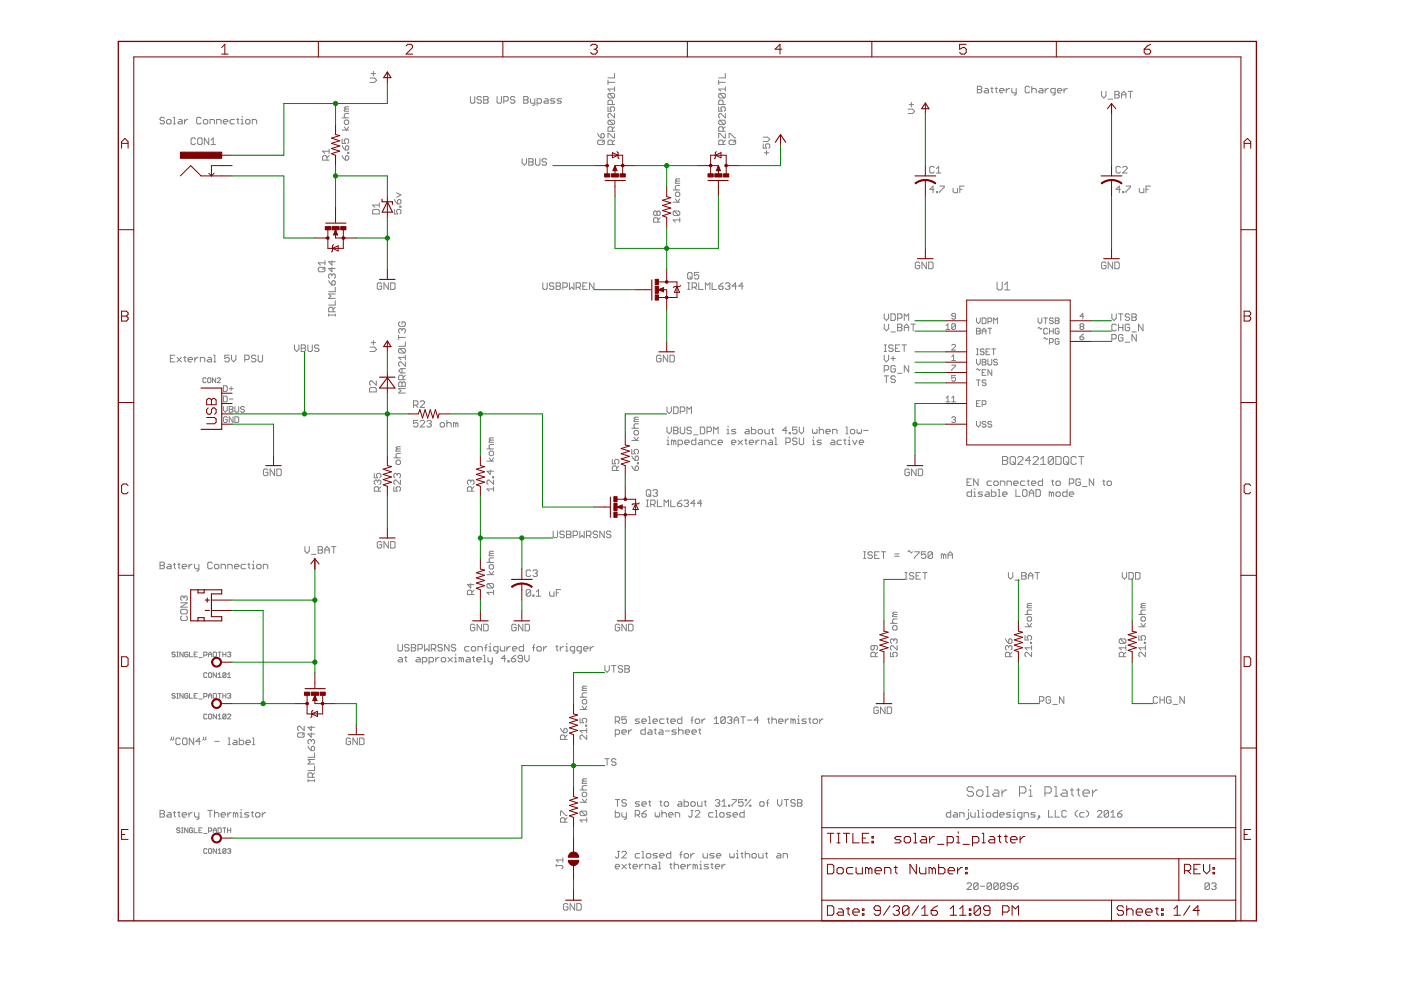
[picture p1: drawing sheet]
<svg xmlns="http://www.w3.org/2000/svg" width="297mm" height="210mm" viewBox="0 0 297 210" stroke-linecap="round" stroke-linejoin="round" font-family="sans-serif">
<g fill="none" stroke="#808080" stroke-width=".21">
<path d="M78.4 16.6h1l.5 .4-.5 .5h-1M78.7 15.6h.9M79.2 15.1v1M128.9 17v.9M128.9 17.5h1.4M129.1 19.8l-.2 .2v.5l.2 .3h1M129.1 19.8h1l.2 .2v.5l-.2 .3M129.1 19.8l1 1M130.3 15.6v.9h-1.4M130.3 18.4v.9M130.3 18.9h-1.4l.5 .4M152.4 17v.9"/>
<path d="M152.4 17.5h1.4M152.6 19.8h.9l.3 .2v.5l-.3 .3M152.6 19.8l-.2 .2v.5l.2 .3h.9M152.6 19.8l.9 1M153.8 15.6v.9h-1.4M153.8 18.4v.9M153.8 18.9h-1.4l.4 .4M207.2 18.3h.7l.3 .2-.3 .5 .3 .5-.3 .2h-.7zM207.2 19h.7M208.9 18.8h.4l.3 .2v.7h-.7l-.3-.2 .3-.3h.7M210.1 18.8h.4M210.3 18.5v1l.2 .2"/>
<path d="M211 18.8h.5M211.2 18.5v1l.3 .2M211.9 19.2h1l-.3-.4h-.4l-.3 .2v.5l.3 .2h.4M213.3 18.8v.9M214.1 18.8h-.3l-.5 .4M214.5 18.8v.7l.3 .2h.7M215.5 18.8v1.1l-.5 .3M218.3 18.5l-.2-.2h-.5l-.2 .2v1l.2 .2h.5l.2-.2M218.8 19l.2-.2h.5l.2 .2v.7M218.8 18.3v1.4M220.4 18.8h.5l.2 .2v.7h-.7l-.2-.2 .2-.3h.7M221.6 18.8v.9"/>
<path d="M222.3 18.8h-.2l-.5 .4M223.7 19.7h-.7l-.2-.2v-.5l.2-.2h.7v1.1l-.5 .3M224.2 19.2h.9l-.2-.4h-.5l-.2 .2v.5l.2 .2h.5M225.6 18.8v.9M226.3 18.8h-.2l-.5 .4M233.6 19.4v.9l.4 .5 .5-.5v-.9M236.4 19.4h.7l.2 .2-.2 .5 .2 .5-.2 .2h-.7zM239.2 19.4h.9M239.7 19.4v1.4M34.9 25.1l-.3-.2h-.4l-.3 .2 .3 .5h.4l.3 .2-.3 .5h-.4l-.3-.3M35.3 25.6l.3-.3h.4l.3 .3v.4l-.3 .3h-.4l-.3-.3zM36.7 24.9h.3v1.4"/>
<path d="M36.7 26.3h.5M37.9 25.3h.5l.2 .3v.7h-.7l-.2-.3 .2-.2h.7M39.1 25.3v1M39.8 25.3h-.2l-.5 .5M41.4 29.5l-.2-.2h-.5l-.2 .2v.9l.2 .2h.5l.2-.2M41.9 29.5l.2-.2h.5l.3 .2v.9l-.3 .2h-.5l-.2-.2zM42.6 25.1l-.2-.2h-.5l-.2 .2v.9l.2 .3h.5l.2-.3M43.1 25.6l.2-.3h.5l.2 .3v.4l-.2 .3h-.5l-.2-.3zM44.3 29.3v1.3l-1-1.3v1.3M44.5 26.3v-1h.7l.3 .3v.7M44.7 29.7l.5-.4v1.3M44.7 30.6h1"/>
<path d="M45.9 26.3v-1h.8l.2 .3v.7M47.3 25.8h1v-.2l-.3-.3h-.4l-.3 .3v.4l.3 .3h.4M49.7 25.3h-.7l-.2 .3v.4l.2 .3h.7M50.2 25.3h.5M50.4 25.1v.9l.3 .3M51.1 26.3h.5M51.1 25.3h.3v1M51.4 24.6v.3M52.1 25.6l.2-.3h.5l.2 .3v.4l-.2 .3h-.5l-.2-.3zM53.5 26.3v-1h.7l.2 .3v.7M69.3 34v-.8l-.2-.2h-.5l-.2 .2v.8h1.4M69.8 31.6v.9"/>
<path d="M69.8 33l-.5 .5M69.8 32.1h-1.4l.5 .4M72.5 33l.7 1M72.5 29.5v.9h.7l-.2-.4v-.3l.2-.2h.5l.2 .2v.5l-.2 .2M72.5 30.9l.7 .9M72.5 27.6h1.4M72.5 25h1.4M73 26.9l.5 .7 .4-.7M73.2 33.2l.3-.2 .4 .2v.5l-.2 .3h-.5zM73.2 25.5h.5l.2 .2v.5l-.2 .2h-.5l-.2-.2v-.5zM73.2 31.1l.5-.2 .2 .2v.5l-.2 .2h-.5zM73.2 23.1l-.2 .5h.9"/>
<path d="M73.2 23.1h.7M73.7 32.3h.2v.2h-.2zM73.9 24h-.7l-.2 .3v.5l.2 .2M73.9 22.6h-.7l-.2 .3 .2 .2M99.7 20.5v1.2l.3 .2h.4l.3-.2v-1.2M102.1 20.7l-.2-.2h-.5l-.2 .2 .2 .5h.5l.2 .2-.2 .5h-.5l-.2-.2M102.6 20.5h.7l.2 .2-.2 .5 .2 .5-.2 .2h-.7zM102.6 21.2h.7M105.4 20.5v1.2l.2 .2h.5l.2-.2v-1.2M106.8 21.4h.7l.2-.2v-.5l-.2-.2h-.7v1.4M109.2 20.7l-.3-.2h-.4l-.3 .2 .3 .5h.4l.3 .2-.3 .5h-.4l-.3-.2M110.7 33.6v1l.5 .4 .4-.4v-1"/>
<path d="M111 20.5h.7l.3 .2-.3 .5 .3 .5-.3 .2h-.7zM111 21.2h.7M112.1 33.6h.7l.3 .3-.3 .4 .3 .5-.3 .2h-.7zM112.1 34.3h.7M112.5 20.9v.8l.2 .2h.7M113.4 20.9v1.2l-.5 .3M113.5 33.6v1.2l.3 .2h.4l.3-.2v-1.2M113.9 21.9h.7l.2-.2v-.5l-.2-.3h-.7v1.5M115.5 20.9h.5l.2 .3v.7h-.7l-.2-.2 .2-.3h.7M115.9 33.9l-.2-.3h-.5l-.3 .5 .3 .2h.5l.2 .5-.2 .2h-.5l-.3-.2M117.6 20.9h-.7l-.2 .3 .2 .2h.5l.2 .3-.2 .2h-.7M119 20.9h-.7l-.2 .3 .2 .2h.5l.2 .3-.2 .2h-.7"/>
<path d="M126.7 30l.2-.3h1l.2 .3v.4l-.2 .2h-1l-.2-.2zM126.7 28.3l.7 .9M127.4 28.5l.5-.2 .2 .2v.5l-.2 .2h-.5zM128.1 29.7l-.4 .5M128.9 22.6v1h.7l-.2-.5 .2-.5h.5l.2 .3v.4l-.2 .3M129.1 25.5l-.2 .2v.5l.2 .2h1M129.1 25.5h1l.2 .2v.5l-.2 .2M129.1 25.5l1 .9M129.8 30.6v-.6l-.2-.3h-.5l-.2 .3v.6h1.4M129.8 22.2v-.7l-.2-.3h-.5l-.2 .3v.7h1.4M129.8 27.8v-.7l-.2-.2h-.5l-.2 .2v.7h1.4M130.3 24.1v.9l-.9-.9h-.3l-.2 .2v.5l.2 .2"/>
<path d="M130.3 28.3v.9h-.2l-1-.9h-.2v.9M130.3 29.7l-.5 .5M130.3 26.9l-.5 .4M143.4 38.4l-.2 .5h.9M143.4 38.4h.7M144.1 37.9h-.7l-.2 .3 .2 .2M144.1 39.3h-.7l-.2 .3v.4l.2 .3M152.4 22.6v1h.7l-.3-.5 .3-.5h.4l.3 .3v.4l-.3 .3M152.6 25.5h.9l.3 .2v.5l-.3 .2M152.6 25.5l-.2 .2v.5l.2 .2h.9M152.6 25.5l.9 .9M153.3 30.6v-.6l-.2-.3h-.5l-.2 .3v.6h1.4"/>
<path d="M153.3 22.2v-.7l-.2-.3h-.5l-.2 .3v.7h1.4M153.3 27.8v-.7l-.2-.2h-.5l-.2 .2v.7h1.4M153.8 24.1v.9l-1-.9-.4 .2v.5l.2 .2M153.8 28.3v.9h-.3l-.9-.9h-.2v.9M153.8 29.7l-.5 .5M153.8 26.9l-.5 .4M154.6 30l.2-.3h.9l.3 .3v.4l-.3 .2h-.9l-.2-.2zM154.6 29.2v-.9h.2l.9 .9h.3M156 29.7l-.5 .5M161.8 30.5v.9h.7l-.2-.4 .2-.5h.5l.2 .2v.5l-.2 .2M161.8 29.1h1l.4 .4-.4 .5h-1M162.1 32.4h.9"/>
<path d="M162.5 31.9v1M192.5 23.1h1l.4 .5-.4 .5h-1M192.8 22.2h.9M193.2 21.7v1M198.1 35.5l-.3-.2h-.4l-.3 .2v.9l.3 .3h.4l.3-.3M198.5 36.7h1M198.5 35.8l.5-.5v1.4M199.2 39.5h1v.2l-1 .9v.3M202.1 39.9v.7l.2 .3h.7v-1M204.4 39.5h-.9v1.4M234.9 21h1M236.4 20.1h.7"/>
<path d="M237.6 35.5l-.3-.2h-.4l-.3 .2v.9l.3 .3h.4l.3-.3M237.8 20.8v-.9l.5-.5 .4 .5v.9M237.8 20.1h.9M238 35.5l.3-.2h.4l.3 .2v.3l-1 .9h1M238.7 39.5h1v.2l-1 .9v.3M241.6 39.9v.7l.2 .3h.7v-1M243.9 39.5h-.9v1.4M67.5 56.9l.2-.2h1l.2 .2v.5l-.2 .2h-1l-.2-.2zM68.9 55.7h-1.4l.4 .5M68.9 55.3v.9M68.9 56.7l-.5 .4M69.7 59.5l.7 .9"/>
<path d="M70.4 58.3l.2-.2 .5 .2v.5l-.3 .2M70.4 59.7l.4-.2 .3 .2v.5l-.3 .2h-.4zM70.4 58.3l-.3-.2-.4 .2v.5l.2 .2M70.4 55.3v.9l-.7-.7h1.4M70.4 56.7v.9l-.7-.7h1.4M70.4 58.3v.2M79 44.6l.2-.2h1l.2 .2v.8h-1.4zM80.4 43v.9M80.4 43.5h-1.4l.5 .4M82.3 60v1.4l-.9-1.4v1.4M82.8 60h.7l.3 .2v.9l-.3 .3h-.7zM83.6 44.4v1h.7l-.2-.5 .2-.5h.5l.2 .2v.5l-.2 .3"/>
<path d="M83.6 42.3l.7 .9M84.1 40.9l.9 .4-.9 .5M84.3 42.5l.5-.2 .2 .2v.5l-.2 .2h-.5zM84.8 43.7h.2v.2h-.2zM115.1 60v1.1l.2 .3h.5l.2-.3v-1.1M117.9 60h.7l.3 .2-.3 .5 .3 .4-.3 .3h-.7zM120.7 60v1.4l.5-.5 .5 .5v-1.4M124.5 60h-.9v1.4h.9M125.9 60v1.4l-.9-1.4v1.4M139.3 45l-.3-.3-.4 .3v.5l.2 .2 .5-.2M139.3 45l.2-.3 .5 .3v.5l-.3 .2-.4-.2M139.3 45v.5"/>
<path d="M139.5 47.1v-.7l-.2-.2h-.5l-.2 .2v.7h1.4M140 46.2l-.5 .4M142.7 42.9h1.4M142.7 40.3h1.4M143 44.7h.9l.2 .3v.5l-.2 .2M143 44.7l-.3 .3v.5l.3 .2h.9M143 44.7l.9 1M143.2 41l.2-.3h.5l.2 .3v.4l-.2 .3h-.5l-.2-.3zM143.2 42.2l.5 .7 .4-.7M144.1 46.2v.9M144.1 46.6h-1.4l.5 .5M145.8 58l.2-.2h.5l.2 .2v.9l-.2 .3h-.5l-.2-.3z"/>
<path d="M145.8 60h.5M146 60v1.4M146.3 58.7l.4 .5M148.1 57.8h-.9v.7l.7-.3 .2 .3v.4l-.2 .3h-.5l-.2-.3M148.1 60v1.4h1M151 60v1.4h.9M153.3 60l-.9 .7M195 55.8l-.2-.2h-.5l-.2 .2v.9l.2 .3h.5l.2-.3v-.4h-.5M196.4 55.6v1.4l-.9-1.4v1.4M196.9 55.6h.7l.2 .2v.9l-.2 .3h-.7zM198.1 40.2h-1l.7-.7v1.4M198.5 40.6h.3v.3h-.3z"/>
<path d="M203.5 40.2h.5M211.4 59.8v1.4l.3 .3h.5l.3-.3v-1.4M234.5 55.8l-.2-.2h-.5l-.2 .2v.9l.2 .3h.5l.2-.3v-.4h-.5M235.9 55.6v1.4l-1-1.4v1.4M236.4 55.6h.7l.2 .2v.9l-.2 .3h-.7zM237.6 40.2h-1l.7-.7v1.4M238 40.6h.3v.3h-.3zM243 40.2h.4M36.1 76h.5M37.1 75.3h-1v1.4h1M37.5 75.8l1 .9M38.5 75.8l-1 .9"/>
<path d="M38.9 75.8h.5M39.2 75.5v1l.2 .2M39.9 76.2h.9l-.2-.4h-.5l-.2 .2v.5l.2 .2h.5M41.3 75.8v.9M42 75.8h-.2l-.5 .4M42.5 76.7v-.9h.7l.2 .2v.7M44.1 75.8h.5l.2 .2v.7h-.7l-.2-.2 .2-.3h.7M45.3 75.3h.3v1.4M45.3 76.7h.5M48.6 75.3h-.9v.7l.4-.2 .5 .2v.5l-.2 .2h-.5l-.2-.2M49.1 75.3v.9l.5 .5 .4-.5v-.9M51.9 76.2h.7l.2-.2v-.5l-.2-.2h-.7v1.4"/>
<path d="M54.3 75.5l-.3-.2h-.4l-.3 .2 .3 .5h.4l.3 .2v.3l-.3 .2h-.4l-.3-.2M54.7 75.3v1.2l.3 .2h.4l.3-.2v-1.2M62.4 73.1v1l.5 .4 .5-.4v-1M63.9 73.1h.7l.2 .3-.2 .4 .2 .5-.2 .2h-.7zM63.9 73.8h.7M65.3 73.1v1.2l.2 .2h.5l.2-.2v-1.2M67.6 73.4l-.2-.3h-.5l-.2 .5 .2 .2h.5l.2 .5-.2 .2h-.5l-.2-.2M69.7 66.8h1.4M69.7 66.6v.4M70.6 66.1v-.7l-.2-.2h-.5l-.2 .2v.7h1.4M71.1 60.9v.9h-1.4M71.1 63.8v.9h-1.4"/>
<path d="M71.1 66.6v.4M71.1 65.2l-.5 .4M71.1 62.3h-1.4l.4 .5-.4 .5h1.4M78.4 73.6h1l.5 .5-.5 .4h-1M78.7 72.6h.9M79.2 72.2v.9M80.9 60.2l-.2-.2h-.5l-.2 .2v.9l.2 .3h.5l.2-.3v-.4h-.4M84.5 71.1v.9M84.5 71.5h1.4M84.8 68.2l-.3 .3v.4l.3 .3h.9l.2-.3v-.4l-.2-.3h-.5v.5M84.8 73.9l-.3 .2v.5l.3 .2h.9M84.8 73.9h.9l.2 .2v.5l-.2 .2"/>
<path d="M84.8 73.9l.9 .9M85.2 69.9l.3-.2 .4 .2v.5l-.2 .2M85.2 69.9l-.2-.2-.5 .2v.5l.3 .2M85.2 69.9v.2M85.2 78.1v1M85.9 75.8h-1.4l.5 .5M85.9 76.7v1l-.9-1-.5 .3v.4l.3 .3M85.9 72.5v.9h-1.4M85.9 75.3v1M85.9 79.6l-.4 .4M85.9 78.1h-.9l-.5 .5 .5 .5h.9M117.4 60.2l-.2-.2h-.5l-.2 .2 .2 .5h.5l.2 .2-.2 .5h-.5l-.2-.3"/>
<path d="M117.9 60.7h.7M119.3 60.9h.7l.3-.2v-.5l-.3-.2h-.7v1.4M122.2 60.9h.7l.2-.2v-.5l-.2-.2h-.7v1.4M122.6 60.9l.5 .5M123.6 60.7h.4M140.1 75.5l-.2-.2h-.5l-.2 .2v1l.2 .2h.5l.2-.2v-.5h-.4M141.6 75.3v1.4l-1-1.4v1.4M142 75.3h.7l.3 .2v1l-.3 .2h-.7zM145.8 61.4h.5M146.7 60.9h.7l.3-.2v-.5l-.3-.2h-.7v1.4M147.2 60.9l.5 .5M149.6 61.4v-1.4l.4 .4 .5-.4v1.4"/>
<path d="M152.4 60.7h.7l.2 .4-.2 .3h-.5l-.2-.3zM153.8 60.2l.3-.2h.4l.2 .2-.2 .5M154.3 60.7h.2M154.5 60.7l.2 .2-.2 .5h-.4l-.3-.3M156.2 60.7h-1l.7-.7v1.4M157.6 60.7h-1l.7-.7v1.4M187.5 74.5h.4M187.5 68.7v1l.4 .4 .5-.4v-1M187.5 66.5v1l.4 .4 .5-.4v-1M187.5 75.3v.9l.4 .5 .5-.5v-.9M187.5 78.4h.7l.2-.2v-.5l-.2-.2h-.7v1.4M187.5 73.1h.4"/>
<path d="M187.5 79.7h.9M187.7 73.1v1.4M187.9 79.7v1.4M188.9 76h.9M188.9 70.4h.9M188.9 66.5h.7l.2 .3v.9l-.2 .2h-.7zM189.4 73.4l-.3-.3h-.4l-.3 .5 .3 .2h.4l.3 .5-.3 .2h-.4l-.3-.2M189.4 75.5v1M189.8 77.7l-.2-.2h-.5l-.2 .2v1l.2 .2h.5l.2-.2v-.5h-.4M189.8 79.9l-.2-.2h-.5l-.2 .5 .2 .2h.5l.2 .5-.2 .2h-.5l-.2-.2M189.8 73.8h.5M190.3 68.7h.7l.2 .3-.2 .4 .2 .5-.2 .2h-.7z"/>
<path d="M190.3 67.5h.7l.2-.3v-.4l-.2-.3h-.7v1.4M190.3 69.4h.7M190.3 79.1h.9M190.8 73.1h-1v1.4h1M191.2 73.1h1M191.7 73.1v1.4M191.7 70.1v-.9l.5-.5 .5 .5v.9M191.7 69.4h1M191.7 67.9v-1.4l.5 .5 .5-.5v1.4M192.7 77.5v1.4l-1-1.4v1.4M193.1 68.7h1M193.6 68.7v1.4"/>
<path d="M200.6 69l.4-.4v1.2M200.6 69.8h.8M201.8 73.2l.2-.2h.4l.2 .2v.2l-.8 .8h.8M201.8 75.6l.4-.4v1.2M201.8 77.4h.8v.2l-.8 .8v.2M201.8 76.4h.8M202.6 67.1h-.6l-.2-.3 .2-.4h.4l.2 .2v.9l-.2 .1h-.4l-.2-.1M202.6 68.8l-.2-.2h-.4l-.2 .2v.8M202.6 68.8v.8l-.2 .2h-.4l-.2-.2M202.6 79.6h-.8v.6l.4-.2 .4 .2v.4l-.2 .2h-.4l-.2-.2M202.6 68.8l-.8 .8M207 67.4v.8l.4 .4 .4-.4v-.8"/>
<path d="M207 69.6h.6l.2 .2-.2 .4 .2 .4-.2 .2h-.6zM207 76.2v.8l.4 .4 .4-.4v-.8M207 70.2h.6M207 75.2h.4M207 74h.4M207 78.4l.2-.2 .4 .4 .2-.2M207.2 74v1.2M208.2 76.2h.7l.1 .2-.1 .4 .1 .4-.1 .2h-.7zM208.2 67.4h.7l.1 .2v.8l-.1 .2h-.7zM208.2 70.8v-.8l.4-.4 .4 .4v.8M208.2 70.2h.8M208.2 76.8h.7"/>
<path d="M208.2 79h.4M208.6 74.2l-.2-.2h-.4l-.2 .2 .2 .4h.4l.2 .2-.2 .4h-.4l-.2-.2M209 78.4h-.8v1.2h.8M209.1 74.6h.4M209.5 68.2h.6l.2-.2v-.4l-.2-.2h-.6v1.2M209.5 76.2v1l.2 .2h.4l.2-.2v-1M209.5 69.6h.8M209.9 74h-.8v1.2h.8M209.9 69.6v1.2M210.3 78.4v1.2l-.8-1.2v1.2M210.3 74h.8M210.7 68.6v-1.2l.4 .4 .4-.4v1.2"/>
<path d="M210.7 74v1.2M211.5 76.4l-.2-.2h-.4l-.2 .4 .2 .2h.4l.2 .4-.2 .2h-.4l-.2-.2M213 61.5h1.1M213 60.4l.6-.6v1.7M220.1 67.4v.8l.4 .4 .4-.4v-.8M220.1 69.6l.2-.2 .4 .4 .2-.2M221.3 71.8l.2-.2 .4 .4 .2-.2M221.3 67.4h.8M221.7 67.4v1.2M222.1 69.8l-.2-.2h-.4l-.2 .2v.8l.2 .2h.4l.2-.2M222.5 70.2h.8M222.5 69.6v1.2"/>
<path d="M222.5 72.6h.6l.2-.2v-.4l-.2-.2h-.6v1.2M223.3 67.6l-.2-.2h-.4l-.2 .2 .2 .4h.4l.2 .2-.2 .4h-.4l-.2-.2M223.3 69.6v1.2M223.7 67.4h.6l.2 .2-.2 .4 .2 .4-.2 .2h-.6zM223.7 68h.6M224.5 69.8l-.2-.2h-.4l-.2 .2v.8l.2 .2h.4l.2-.2v-.4h-.4M224.5 72l-.2-.2h-.4l-.2 .2v.8l.2 .2h.4l.2-.2v-.4h-.4M229 71.4h.6l.2 .4-.2 .2h-.4l-.2-.2zM229.2 69.2l-.2-.2 .2-.4h.4l.2 .2-.2 .4M229.2 69.2l-.2 .2 .2 .4h.4l.2-.2-.2-.4M229.2 69.2h.4M229.8 67.1h-.8l.6-.7v1.2"/>
<path d="M229.8 70.8l-.8 .6M235.7 71.9h.7l.3-.3v-.4l-.3-.3h-.7v1.4M235.7 66.5v1l.5 .4 .5-.4v-1M236.7 69l-.3-.3h-.4l-.3 .3v.9l.3 .2h.4l.3-.2M237.2 69.4h.9M237.2 66.5h.9M237.2 68.7v1.4M237.6 66.5v1.4M238.1 71.2l-.3-.3h-.4l-.2 .3v.9l.2 .2h.4l.3-.2v-.5h-.5M238.1 68.7v1.4M238.6 72.6h.9M239.5 69l-.2-.3h-.5l-.2 .3v.9l.2 .2h.5l.2-.2v-.5h-.5"/>
<path d="M239.5 66.8l-.2-.3h-.5l-.2 .3 .2 .4h.5l.2 .3-.2 .4h-.5l-.2-.2M240 70.4h.9M240 66.5h.7l.2 .3-.2 .4 .2 .5-.2 .2h-.7zM240 67.2h.7M240.9 70.9v1.4l-.9-1.4v1.4M242.3 68.7v1.4l-.9-1.4v1.4M43.7 80.3l-.2-.2-.5 .2v.7l.2 .1 .5-.1M44.2 80.1h.3l.2 .2v.7l-.2 .1h-.3l-.2-.1v-.7zM45.7 80.1v1l-.7-1v1M46.1 80.3l.1-.2h.4l.1 .2-.6 .8h.6M47.4 81.8h.6l.2 .2v.8l-.2 .2h-.6zM47.4 84h.6l.2 .2v.8l-.2 .2h-.6z"/>
<path d="M47.4 86.2v.8l.4 .4 .4-.4v-.8M48.2 88.6l-.2-.2h-.4l-.2 .2v.8l.2 .2h.4l.2-.2v-.4h-.4M48.6 86.2h.6l.2 .2-.2 .4 .2 .4-.2 .2h-.6zM48.6 82.4h.8M48.6 84.6h.8M48.6 86.8h.6M49 82v.8M49.4 88.4v1.2l-.8-1.2v1.2M49.8 88.4h.6l.2 .2v.8l-.2 .2h-.6zM49.8 86.2v1l.2 .2h.4l.2-.2v-1M51.8 86.4l-.2-.2h-.4l-.2 .2 .2 .4h.4l.2 .2-.2 .4h-.4l-.2-.2M56.8 99.7l-.2-.3h-.5l-.2 .3v.9l.2 .3h.5l.2-.3v-.5h-.5"/>
<path d="M58.2 99.4v1.5l-.9-1.5v1.5M58.7 99.4h.7l.2 .3v.9l-.2 .3h-.7zM78.4 82.4l.2-.2h.9l.3 .2v.7h-1.4zM79.8 80.8v.9l-1-.9-.4 .2v.4l.2 .3M83.5 97.1h1.4M84 97.8l.2-.2h.5l.2 .2v.5l-.2 .2h-.5l-.2-.2zM84.2 95.2l-.2 .5h.9M84.2 95.2h.7M84.5 81.2l.3-.2h.2l.2 .2 .3-.2h.2l.2 .2v.7h-1.4zM84.9 94.7h-.7l-.2 .3 .2 .2M84.9 96.1h-.7l-.2 .3v.4l.2 .3M85.2 81.2v.7"/>
<path d="M85.5 80.5v-.7l-.3-.2h-.4l-.3 .2v.7h1.4M85.9 82.4h-1.4l.5 .4-.5 .5h1.4M87.7 85.9h.7l.2-.2v-.5l-.2-.2h-.7v1.4M88.1 85.9l.5 .5M88.6 89.1h-.9v.7l.4-.2 .5 .2v.5l-.2 .2h-.5l-.2-.2M89.1 85.2l.2-.2h.5l.2 .2v.2l-.9 1h.9M89.1 89.4l.2-.3h.5l.2 .3v.2l-.9 .9h.9M90.5 89.4l.2-.3h.5l.2 .3-.2 .4M91 89.8h.2M91.2 89.8l.2 .3-.2 .4h-.5l-.2-.2M93.3 89.8l.3-.2h.4l.3 .2v.5l-.3 .2h-.4l-.3-.2zM94.7 89.8l.3-.2h.4l.3 .2v.7"/>
<path d="M94.7 89.1v1.4M96.6 89.8v.7M96.6 89.8l-.4-.2v.9M96.6 89.8l.3-.2 .2 .2v.7M103.3 97.8h1.3M103.3 95.2h1.3M103.7 97.1l.5 .7 .4-.7M103.9 99.7v.9l-.6-.7h1.3M103.9 95.7h.5l.2 .2v.5l-.2 .2h-.5l-.2-.2v-.5zM103.9 93.3l-.2 .5h.9M103.9 93.3h.7M104.6 94.3h-.7l-.2 .2v.5l.2 .2"/>
<path d="M104.6 92.8h-.7l-.2 .3 .2 .2M129.8 97.4v.9h.7l-.2-.4 .2-.5h.5l.2 .2v.5l-.2 .2M130.7 99.8v-.7l-.2-.3h-.5l-.2 .3v.7h1.4M131.2 98.8l-.5 .5M133.9 98.8l.3 .5 .5 .5M133.9 95.3v.9h.8l-.3-.4 .3-.5h.4l.3 .2v.5l-.3 .2M133.9 96.7l.8 .9M133.9 93.4h1.5M133.9 90.8h1.5M134.4 92.7l.5 .7 .5-.7M134.7 96.9l.2-.2 .5 .2v.5l-.3 .2h-.4zM134.7 91.3h.4l.3 .2v.5l-.3 .2h-.4l-.3-.2v-.5z"/>
<path d="M134.7 88.9l-.3 .5h1M134.7 88.9h.7M134.9 98.8h.2l.3 .3v.4l-.3 .3h-.4v-.7zM135.1 98.1h.3v.2h-.3zM135.4 89.9h-.7l-.3 .2v.5l.3 .2M135.4 88.5h-.7l-.3 .2 .3 .2M141.4 86.3v.9l.5 .5 .4-.5v-.9M141.4 90.6v.9l.5 .5 .4-.5v-.9M141.4 93.3h.2v1M141.4 94.3h.5M141.6 92.6v.3M142.8 93.6l-.5-.3v1"/>
<path d="M142.8 86.3h.7l.3 .2v1l-.3 .2h-.7zM142.8 90.6h.7l.3 .2-.3 .5 .3 .4-.3 .3h-.7zM142.8 93.6v.7M142.8 91.3h.7M142.8 93.6l.3-.3 .2 .3v.7M143.8 94.3h.7l.2-.3v-.4l-.2-.3h-.7v1.4M144.2 90.6v1.1l.3 .3h.4l.3-.3v-1.1M144.2 87.2h.7l.3-.2v-.5l-.3-.2h-.7v1.4M145.2 93.8h.9v-.2l-.2-.3h-.5l-.2 .3v.4l.2 .3h.5M145.6 87.7v-1.4l.5 .4 .5-.4v1.4M146.6 90.8l-.3-.2h-.4l-.3 .4 .3 .3h.4l.3 .2v.2l-.3 .3h-.4l-.3-.3M147.1 92.2h.9"/>
<path d="M147.5 92.9v1.4h-.7l-.2-.3v-.4l.2-.3h.7M148.3 93.3h.4l.2 .3v.7h-.6l-.3-.3 .3-.2h.6M148.5 90.6h.7l.2 .2v.9l-.2 .3h-.7zM149.4 94.3v-1h.7l.3 .3v.7M149.9 91.5h.7l.2-.2v-.5l-.2-.2h-.7v1.4M151.3 92v-1.4l.5 .4 .5-.4v1.4M151.8 93.3h-.7l-.3 .3v.4l.3 .3h.7M152.3 93.8h.9v-.2l-.2-.3h-.5l-.2 .3v.4l.2 .3h.5M154.1 92h.5M154.1 91h.3v1M154.4 90.3v.3M155.1 93.8h.9v-.2l-.2-.3h-.5l-.2 .3v.4l.2 .3h.5"/>
<path d="M156 91h-.7l-.2 .3 .2 .2h.5l.2 .2-.2 .3h-.7M156.5 93.3l.9 1M157.4 93.3l-.9 1M157.9 93.3h.5M158.1 91h.5l.2 .3v.7h-.7l-.2-.3 .2-.2h.7M158.1 93.1v.9l.3 .3M158.9 93.8h.9v-.2l-.2-.3h-.5l-.2 .3v.4l.2 .3h.5M159.3 90.6v1.4h.7l.3-.3v-.4l-.3-.3h-.7M160.3 93.3v1M160.7 91.3l.3-.3h.4l.3 .3v.4l-.3 .3h-.4l-.3-.3zM161 93.3h-.3l-.4 .5M161.4 94.3v-1h.7l.3 .3v.7"/>
<path d="M162.2 91v.7l.2 .3h.7v-1M163.1 93.3h.5l.2 .3v.7h-.7l-.2-.3 .2-.2h.7M163.6 91h.4M163.8 90.8v.9l.2 .3M164.3 94.3h.4M164.3 92.9h.2v1.4M166.6 93.8h.7l.3-.2v-.5l-.3-.2h-.7v1.4M166.9 91.3h-1l.7-.7v1.4M167.3 91.7h.3v.3h-.3zM169 90.6h-1v.7l.5-.3 .5 .3v.4l-.3 .3h-.4l-.3-.3M169 93.1l-.3-.2h-.4l-.3 .2 .3 .5h.4l.3 .2-.3 .5h-.4l-.3-.3M169.5 90.6v.9l.4 .5 .5-.5v-.9"/>
<path d="M169.5 92.9v1.1l.2 .3h.5l.2-.3v-1.1M172.3 91v.7l.2 .3 .2-.3 .3 .3 .2-.3v-.7M172.3 93.3h.2v1M172.3 94.3h.4M172.5 92.6v.3M173.7 91.3l.2-.3h.5l.2 .3v.7M173.7 90.6v1.4M174.2 93.3h-.7l-.3 .3 .3 .2h.4l.3 .2-.3 .3h-.7M175.1 91.5h.9l-.2-.5h-.5l-.2 .3v.4l.2 .3h.5M176.3 93.3h.5l.2 .3v.7h-.7l-.3-.3 .3-.2h.7M176.5 92v-1h.7l.3 .3v.7M178.4 93.3h-.7l-.2 .3v.4l.2 .3h.7"/>
<path d="M178.9 93.3h.4M179.1 93.1v.9l.2 .3M179.3 90.6h.3v1.4M179.3 92h.5M179.8 93.3h.3v1M179.8 94.3h.5M180.1 92.6v.3M180.3 91.3l.2-.3h.5l.2 .3v.4l-.2 .3h-.5l-.2-.3zM180.8 93.3l.4 1 .5-1M181.7 91v.7l.2 .3 .3-.3 .2 .3 .2-.3v-.7M182.2 93.8h.9v-.2l-.2-.3h-.5l-.2 .3v.4l.2 .3h.5M183.1 91.3h1"/>
<path d="M192.8 99.7l-.2-.3h-.5l-.2 .3v.9l.2 .3h.5l.2-.3v-.5h-.5M194.2 99.4v1.5l-.9-1.5v1.5M194.7 99.4h.7l.2 .3v.9l-.2 .3h-.7zM200.6 84.4l.4-.4v1.2M200.6 85.2h.8M201.8 85.2h.8M201.8 88.6l.2-.2h.4l.2 .2-.2 .4M201.8 84.4l.4-.4v1.2M202.2 89h.2M202.4 89l.2 .2-.2 .4h-.4l-.2-.2M207 89.3v.8l.4 .5 .4-.5v-.8M207 80.6h.8"/>
<path d="M207 85.6h.4M207.4 80.6v1.2M207.8 85h-.8v1.2h.8M208.2 85.8h.7l.1-.2v-.4l-.1-.2h-.7v1.2M209 89.5l-.1-.2h-.5l-.2 .2 .2 .4h.5l.1 .2-.1 .5h-.5l-.2-.3M209 80.8l-.1-.2h-.5l-.2 .2 .2 .4h.5l.1 .2-.1 .4h-.5l-.2-.2M210.3 89.5l-.2-.2h-.4l-.2 .4 .2 .2h.4l.2 .4-.2 .3h-.4l-.2-.3M212.6 96.8h.8l.3 .3v.2l-.3 .3 .3 .3v.3l-.3 .3h-.8zM212.6 97.6h.8M214.4 96.8h.6l.3 .3v1.1l-.3 .3h-.6l-.2-.3v-1.1zM214.7 97.9l.6 .6M215.8 97.1l.3-.3h.5l.3 .3v.2l-1.1 1.2h1.1"/>
<path d="M218.5 97.6h-1.1l.8-.8v1.7M219 97.1l.3-.3h.6l.2 .3v.2l-1.1 1.2h1.1M220.6 98.5h1.1M220.6 97.3l.6-.5v1.7M223.4 97.1l-.3-.3h-.6l-.3 .3v1.1M223.4 97.1v1.1l-.3 .3h-.6l-.3-.3M223.4 97.1l-1.2 1.1M223.9 96.8h.8l.3 .3v1.1l-.3 .3h-.8zM225.8 96.8h.5l.3 .3v1.1l-.3 .3h-.5l-.3-.3v-1.1zM226 97.9l.6 .6M228.2 97.1l-.3-.3h-.5l-.3 .3v1.1l.3 .3h.5l.3-.3M228.7 96.8h1.1"/>
<path d="M229.3 96.8v1.7M33.9 119.2h.7l.3 .2-.3 .5 .3 .5-.3 .2h-.7zM33.9 119.9h.7M35.6 119.7h.4l.3 .2v.7h-.7l-.3-.2 .3-.3h.7M36.7 119.7h.5M37 119.4v1l.2 .2M37.7 119.7h.5M37.9 119.4v1l.3 .2M40 119.7v.9M40.7 119.7h-.2l-.5 .4M41.2 119.7v.7l.3 .2h.7M42.2 119.7v1.1l-.5 .3"/>
<path d="M45 119.4l-.2-.2h-.5l-.3 .2v1l.3 .2h.5l.2-.2M45.5 119.9l.2-.2h.5l.2 .2v.5l-.2 .2h-.5l-.2-.2zM52.1 119.7h-.7l-.3 .2v.5l.3 .2h.7M52.5 119.7h.5M52.8 119.4v1l.2 .2M53.5 119.7h.2v.9M53.7 119v.2M54.4 119.9l.3-.2h.4l.3 .2v.5l-.3 .2h-.4l-.3-.2zM64.6 115.9v.9l.5 .5 .5-.5v-.9M66 117.5h1M67.5 115.9h.7l.2 .2-.2 .5 .2 .5-.2 .2h-.7zM67.5 116.6h.7"/>
<path d="M68.9 116.6h.9M68.9 117.3v-.9l.4-.5 .5 .5v.9M70.3 115.9h.9M70.8 115.9v1.4M79.4 100.4v.9h.7l-.3-.7 .3-.2h.4l.3 .2v.5l-.3 .2M80.1 102l-.3-.2-.4 .2v.5l.2 .2M80.1 102l.2-.2 .5 .2v.5l-.3 .2M80.1 102v.3M80.3 104.1v-.7l-.2-.2h-.5l-.2 .2v.7h1.4M80.8 103.2l-.5 .5M80.9 115l-.2-.2h-.5l-.2 .2v1l.2 .2h.5l.2-.2v-.5h-.4M82.3 114.8v1.4l-.9-1.4v1.4"/>
<path d="M82.8 114.8h.7l.3 .2v1l-.3 .2h-.7zM83.5 103.2v.9h.7l-.2-.4 .2-.5h.5l.2 .2v.5l-.2 .2M84.2 100.6l-.2-.2-.5 .2v.5l.2 .2M84.2 100.6l.2-.2 .5 .2v.5l-.2 .2M84.2 100.6v.2M84.9 101.8v.9l-.9-.9-.5 .2v.5l.2 .2M99.8 102l-.2-.2-.5 .2v.5l.2 .2M99.8 102l.2-.2 .5 .2v.5l-.2 .2M99.8 102v.3M100 104.1v-.7l-.2-.2h-.5l-.2 .2v.7h1.4M100.5 103.2l-.5 .5M103.3 119.3h1.3"/>
<path d="M103.7 120l.2-.3h.5l.2 .3v.4l-.2 .2h-.5l-.2-.2zM103.9 117.4l-.2 .4h.9M103.9 117.4h.7M104.4 101.1h.2v.2h-.2zM104.6 118.3h-.7l-.2 .2v.5l.2 .3M104.6 116.9h-.7l-.2 .2 .2 .3M104.6 103.7h-1.3l.4 .4M104.6 101.8v.9l-.9-.9h-.2l-.2 .2v.5l.2 .2M104.6 103.2v.9M117.3 112.6v1.2l.2 .2h.5l.2-.2v-1.2M119.6 112.8l-.2-.2h-.5l-.2 .5 .2 .2h.5l.2 .5-.2 .2h-.5l-.2-.2M120.1 112.6h.7l.3 .2-.3 .5 .3 .5-.3 .2h-.7z"/>
<path d="M120.1 113.3h.7M121.5 113.5h.7l.3-.2v-.5l-.3-.2h-.7v1.4M122.9 112.6v1.4l.5-.5 .5 .5v-1.4M124.4 113.5h.7l.2-.2v-.5l-.2-.2h-.7v1.4M124.8 113.5l.5 .5M126.7 112.8l-.2-.2h-.5l-.2 .5 .2 .2h.5l.2 .5-.2 .2h-.5l-.2-.2M128.1 112.6v1.4l-.9-1.4v1.4M129.5 112.8l-.2-.2h-.5l-.2 .5 .2 .2h.5l.2 .5-.2 .2h-.5l-.2-.2M137 107.4h.5M137 106h.5M137.3 103.8h.4l.3 .3v.9l-.3 .2h-.4l-.3-.2v-.9zM137.3 106v1.4"/>
<path d="M137.5 104.8l.5 .4M138 107h.7l.2-.3v-.4l-.2-.3h-.7v1.4M138.4 104.1l.3-.3h.4l.3 .3-.3 .4M138.4 107l.5 .4M138.9 104.5h.2M139.1 104.5l.3 .3-.3 .4h-.4l-.3-.2M139.4 106v1.4h.9M140.8 107.4v-1.4l.5 .5 .4-.5v1.4M142.2 106v1.4h1M143.6 106.7h.7l.3 .3v.2l-.3 .2h-.5l-.2-.2zM144.6 106l-1 .7M145 106.3l.3-.3h.4l.3 .3-.3 .4"/>
<path d="M145.5 106.7h.2M145.7 106.7l.3 .3-.3 .4h-.4l-.3-.2M147.4 106.7h-.9l.7-.7v1.4M148.8 106.7h-.9l.7-.7v1.4M183.1 118.4h.5M183.1 117h.5M183.3 117v1.4M185 117.2l-.3-.2h-.4l-.3 .2v.3l.3 .2h.4l.3 .2-.3 .5h-.4l-.3-.2M185.4 117.7h.5M186.4 117h-1v1.4h1M186.9 117h.9M187.3 117v1.4"/>
<path d="M189.7 117.9h.9M189.7 117.5h.9M192.5 117l.2-.2 .5 .4 .3-.2M193.9 117h1v.2l-1 1v.2M196.3 117h-1v.7l.5-.2 .5 .2v.5l-.3 .2h-.4l-.3-.2M197.7 117.2v1l-.2 .2h-.5l-.2-.2M197.7 117.2l-.2-.2h-.5l-.2 .2v1M197.7 117.2l-.9 1M200 117.7l.3-.2 .2 .2v.7M200 117.7l-.4-.2v.9M200 117.7v.7M201 117.7h.9"/>
<path d="M201 118.4v-.9l.5-.5 .4 .5v.9M205 102.2h.5M206 101.5h-1v1.4h1M206 103.8v1.4h-.7l-.3-.2v-.5l.3-.2h.7M206.4 105.2h.5M206.4 104.3h.3v.9M206.7 103.6v.2M207.4 101.5v1.4l-1-1.4v1.4M208.3 104.3h-.7l-.2 .2 .9 .5-.2 .2h-.7M209 104.3h.5l.2 .2v.7h-.7l-.2-.2 .2-.2h.7M210.2 102h-.7l-.2 .2v.5l.2 .2h.7M210.2 103.8v1.4h.7l.3-.2v-.5l-.3-.2h-.7"/>
<path d="M210.9 102h.5l.2 .2v.5l-.2 .2h-.5l-.2-.2v-.5zM211.6 105.2h.5M211.6 103.8h.3v1.4M212.1 102.9v-.9h.7l.2 .2v.7M212.6 104.8h.9l-.2-.5h-.5l-.2 .2v.5l.2 .2h.5M213.5 102.9v-.9h.7l.2 .2v.7M214.9 102.5h1l-.3-.5h-.4l-.3 .2v.5l.3 .2h.4M215.4 103.8v1.4h.9M217 103.8h.5l.2 .3v.9l-.2 .2h-.5l-.2-.2v-.9zM217.3 102h-.7l-.3 .2v.5l.3 .2h.7M217.8 102h.4M218 101.8v.9l.2 .2"/>
<path d="M218.2 105.2v-.9l.5-.5 .5 .5v.9M218.2 104.5h1M218.7 102.5h.9l-.2-.5h-.5l-.2 .2v.5l.2 .2h.5M219.6 103.8h.7l.3 .3v.9l-.3 .2h-.7zM221 101.5v1.4h-.7l-.2-.2v-.5l.2-.2h.7M222.9 102h.5M222.9 104.5l.3-.2 .2 .2v.7M222.9 104.5l-.4-.2v.9M222.9 104.5v.7M223.2 101.8v.9l.2 .2M224.1 102h.5l.2 .2v.5l-.2 .2h-.5l-.2-.2v-.5zM224.1 104.3h.5l.2 .2v.5l-.2 .2h-.5l-.2-.2v-.5z"/>
<path d="M226.2 103.8v1.4h-.7l-.2-.2v-.5l.2-.2h.7M226.7 102.5h.7l.2-.3v-.4l-.2-.3h-.7v1.4M226.7 104.8h.9l-.2-.5h-.5l-.2 .2v.5l.2 .2h.5M229.1 101.8l-.3-.3h-.5l-.2 .3v.9l.2 .2h.5l.3-.2v-.5h-.5M229.5 103.2h1M231.9 101.5v1.4l-1-1.4v1.4M233.8 102h.5M234 101.8v.9l.3 .2M234.7 102.2l.2-.2h.5l.2 .2v.5l-.2 .2h-.5l-.2-.2zM37.1 138.4l-.1-.1-.5 .1 .1 .3h.4l.1 .2-.1 .4h-.4l-.1-.2M37.5 139.3h.3M37.5 138.3h.3"/>
<path d="M37.6 138.3v1M38.3 129.4l.2-.2h1l.2 .2v.5l-.2 .3h-1l-.2-.3zM38.3 127.8h1.4l-1.4 .9h1.4M38.5 130.6l-.2 .3v.4l.2 .3h1l.2-.3v-.4l-.2-.3M38.6 120.1h1l-.3-.4h-.4l-.3 .2v.5l.3 .2h.4M38.8 138.3v1l-.7-1v1M39 126.6l-.2-.2-.5 .2v.5l.2 .2M39 126.6l.2-.2 .5 .2v.5l-.2 .2M39 126.6v.3M39.8 138.4l-.1-.1-.5 .1v.7l.1 .2h.4l.1-.2v-.4h-.3M40.2 138.3v1h.6M41.2 138.7h.3"/>
<path d="M41.8 138.3h-.6v1h.6M42.2 139.4h.7M43.2 138.9h.5l.2-.2v-.3l-.2-.1h-.5v1M44.2 139.3v-.7l.3-.3 .4 .3v.7M44.2 138.7h.7M45.2 138.3h.5l.2 .1v.7l-.2 .2h-.5zM46.2 138.3h.7M46.6 138.3v1M46.9 120.6v-.9h.7l.2 .2v.7M47.2 138.7h.7M47.2 138.3v1M47.9 138.3v1"/>
<path d="M48.2 138.4l.5-.1 .2 .1-.2 .3M48.3 120.6v-.9h.7l.2 .2v.7M48.6 138.7h.1M48.7 138.7l.2 .2-.2 .4h-.3l-.2-.2M49.7 120.1h1l-.3-.4h-.4l-.3 .2v.5l.3 .2h.4M53.5 120.6h.5M55.8 120.6v-.9h.7l.3 .2v.7M84.4 136.6v1.2l.2 .2h.5l.2-.2v-1.2M84.6 139.4h.5l.2 .2v.7h-.7l-.2-.2 .2-.2h.7M85.8 139.4h.5M86 139.2v.9l.3 .2M86.7 136.9l-.2-.3h-.5l-.2 .5 .2 .2h.5l.2 .5-.2 .2h-.5l-.2-.2"/>
<path d="M87.2 136.6h.7l.2 .3-.2 .4 .2 .5-.2 .2h-.7zM87.2 137.3h.7M88.4 139.4h.5l.2 .2v.7h-.7l-.3-.2 .3-.2h.7M88.6 137.6h.7l.3-.3v-.4l-.3-.3h-.7v1.4M90 136.6v1.4l.5-.4 .5 .4v-1.4M91.4 137.6h.7l.3-.3v-.4l-.3-.3h-.7v1.4M91.9 137.6l.5 .4M92.4 139.4v.9M93.1 139.4h-.2l-.5 .5M93.6 139.6l.2-.2h.5l.2 .2v.5l-.2 .2h-.5l-.2-.2zM93.8 136.9l-.2-.3h-.5l-.2 .5 .2 .2h.5l.2 .5-.2 .2h-.5l-.2-.2M95 139.4l.9 .9"/>
<path d="M95.2 136.6v1.4l-.9-1.4v1.4M95.9 139.4l-.9 .9M96.4 139.4h.2v.9M96.6 136.9l-.2-.3h-.5l-.2 .5 .2 .2h.5l.2 .5-.2 .2h-.5l-.2-.2M96.6 138.7v.2M97.8 139.6l-.5-.2v.9M97.8 139.6v.7M97.8 139.6l.2-.2 .3 .2v.7M99 139.4h.5l.2 .2v.7h-.7l-.3-.2 .3-.2h.7M99.5 137.1h-.8l-.2 .2v.5l.2 .2h.8M99.8 123.7v1l-.7-.7h1.4M99.9 137.3l.3-.2h.4l.3 .2v.5l-.3 .2h-.4l-.3-.2z"/>
<path d="M100 126.1v-.7l-.2-.3h-.5l-.2 .3v.7h1.4M100.2 139.4h.4M100.4 139.2v.9l.2 .2M100.5 125.1l-.5 .5M100.7 132.6l-.3-.2h-.4l-.3 .2v.9l.3 .3h.4l.3-.3v-.4h-.5M101.1 139.9h.9l-.2-.5h-.5l-.2 .2v.5l.2 .2h.5M101.3 138v-.9h.7l.3 .2v.7M102.1 132.4v1.4l-.9-1.4v1.4M102.5 138.9h.3v1.4M102.6 132.4h.7l.2 .2v.9l-.2 .3h-.7zM102.8 137.3h.4M103.2 136.6l-.2 .3v1.1"/>
<path d="M103.3 121.8h1.3M103.5 139.4v.7l.2 .2h.7M103.5 123.7h.9l.2 .3v.4l-.2 .3M103.5 123.7l-.2 .3v.4l.2 .3h.9M103.5 123.7l.9 1M103.7 138h.5M103.7 137.1h.2v.9M103.7 121.1l.5 .7 .4-.7M103.9 136.4v.2M104.4 139.4v1.2l-.5 .2M104.6 125.6h-1.3l.4 .5M104.6 125.1v1"/>
<path d="M105.6 138h-.7l-.3-.2v-.5l.3-.2h.7v1.2l-.5 .2M106.1 137.1v.7l.2 .2h.7v-.9M107.2 139.6h-.9l.7-.7v1.4M107.5 137.1v.9M108.2 137.1h-.3l-.4 .5M108.4 139.6h.7l.2 .5-.2 .2h-.5l-.2-.2zM108.6 137.6h1l-.3-.5h-.4l-.3 .2v.5l.3 .2h.4M109.3 138.9l-.9 .7M109.5 132.6l-.3-.2h-.5l-.2 .2v.9l.2 .3h.5l.3-.3v-.4h-.5M110.8 139.6h-.7l-.3-.2 .3-.5h.4l.3 .3v.9l-.3 .2h-.4l-.3-.2M110.8 132.4v1.4l-.9-1.4v1.4M111 136.6v1.4h-.7l-.2-.2v-.5l.2-.2h.7"/>
<path d="M111.2 138.9v1l.5 .4 .5-.4v-1M111.3 132.4h.7l.3 .2v.9l-.3 .3h-.7zM112.5 125.2v1l-.2 .2h-.5l-.2-.2M112.5 125.2l-.2-.2h-.5l-.2 .2v1M112.5 121.1l-.2-.3h-.5l-.2 .3v.9l.2 .2h.5l.2-.2M112.5 125.2l-.9 1M112.9 137.3h.5M113 121.1l.2-.3h.5l.2 .3-.2 .4M113 126.2h.2v.2h-.2zM113.4 136.6l-.3 .3v1.1M113.5 121.5h.2M113.7 121.5l.2 .3-.2 .4h-.5l-.2-.2"/>
<path d="M113.7 126.4h.9M113.7 125.5l.5-.5v1.4M113.8 137.3l.3-.2h.4l.3 .2v.5l-.3 .2h-.4l-.3-.2zM115.3 137.1v.9M116 137.1h-.3l-.4 .5M116.5 125.5v.7l.3 .2h.7v-.9M117.8 137.1h.5M117.9 125.7h.5M118.1 136.9v.9l.2 .2M118.8 137.1v.9M118.9 125h-1v1.4M119.5 137.1h-.2l-.5 .5"/>
<path d="M120 138h.4M120 137.1h.2v.9M120.2 136.4v.2M121.8 138h-.7l-.2-.2v-.5l.2-.2h.7v1.2l-.4 .2M123.3 138h-.7l-.3-.2v-.5l.3-.2h.7v1.2l-.5 .2M123.7 137.6h1l-.3-.5h-.4l-.3 .2v.5l.3 .2h.4M125.1 137.1v.9M125.9 137.1h-.3l-.5 .5M131.4 132.6l-.3-.2h-.4l-.2 .2v.9l.2 .3h.4l.3-.3v-.4h-.5M132.8 132.4v1.4l-1-1.4v1.4M133.3 132.4h.7l.2 .2v.9l-.2 .3h-.7zM185.4 136.9v.7l-.3 .2-.5-.2v-.5l.3-.2h.9l.3 .2v.5l-.3 .2"/>
<path d="M185.6 139.2v-.7l-.2-.2h-.5l-.3 .2v.7h1.5M186.1 138.3l-.5 .5M188.8 138.3v.9h.7l-.2-.4v-.3l.2-.2h.5l.2 .2v.5l-.2 .2M188.8 132.2h1.4M189.3 132.9l.2-.2h.5l.2 .2v.4l-.2 .3h-.5l-.2-.3zM189.5 130.3l-.2 .2v.2h.9M189.5 130.3h.7M189.5 135.7l-.2-.2-.5 .2v.5l.2 .2M189.5 135.7l.2-.2 .5 .2v.5l-.2 .2M189.5 135.7v.2M190.2 136.9v.9l-.9-.9-.5 .2v.5l.2 .2M190.2 131.2h-.7l-.2 .3v.4l.2 .3"/>
<path d="M190.2 129.8h-.7l-.2 .2 .2 .3M191.9 121.4h.4M191.9 122.8h.4M192.1 121.4v1.4M193.7 121.6l-.2-.2h-.5l-.2 .2 .2 .5h.5l.2 .2-.2 .5h-.5l-.2-.2M194.2 122.1h.5M195.2 121.4h-1v1.4h1M195.6 121.4h1M196.1 121.4v1.4M213.2 135.5l.7 .9M213.8 121.4v.9l.5 .5 .4-.5v-.9M213.9 135.7l.2-.2 .5 .2v.5l-.3 .2h-.4z"/>
<path d="M213.9 137.1l-.3-.2-.4 .2v.5l.2 .2M213.9 137.1l.2-.2 .5 .2v.5l-.3 .2M213.9 137.1v.3M214.1 139.2v-.7l-.2-.2h-.5l-.2 .2v.7h1.4M214.6 138.3l-.5 .5M215.2 123h1M216.6 121.4h.7l.3 .2-.3 .5 .3 .5-.3 .2h-.7zM216.6 122.1h.7M217.3 134.8v.9h.7l-.2-.5 .2-.4h.5l.2 .2v.5l-.2 .2M217.3 132.9h1.4M217.3 130.3h1.4M217.8 131l.2-.2h.5l.2 .2v.5l-.2 .2h-.5l-.2-.2z"/>
<path d="M217.8 132.2l.4 .7 .5-.7M218 128.4l-.2 .5h.9M218 128.4h.7M218 122.8v-.9l.5-.5 .5 .5v.9M218 122.1h1M218.5 136.2h.2v.2h-.2zM218.7 136.9v.9M218.7 138.3v.9l-.9-.9-.5 .2v.5l.3 .2M218.7 137.4h-1.4l.5 .4M218.7 129.3h-.7l-.2 .3v.4l.2 .3M218.7 127.9h-.7l-.2 .3 .2 .2M219.5 121.4h.9"/>
<path d="M219.9 121.4v1.4M237.5 135.5h1l.2 .2v.5l-.2 .2M237.5 135.5l-.2 .2v.5l.2 .2h1M237.5 135.5l1 .9M237.9 121.4v.9l.5 .5 .5-.5v-.9M238.2 139.2v-.7l-.2-.2h-.5l-.2 .2v.7h1.4M238.7 137.4h-1.4l.5 .4M238.7 138.3l-.5 .5M238.7 136.9v.9M239.4 121.4h.7l.2 .2v1l-.2 .2h-.7zM240.7 121.4h.8l.2 .2v1l-.2 .2h-.8zM241.4 134.8v.9h.7l-.2-.5 .2-.4h.5l.2 .2v.5l-.2 .2"/>
<path d="M241.4 132.9h1.4M241.4 130.3h1.4M241.9 131l.2-.2h.5l.2 .2v.5l-.2 .2h-.5l-.2-.2zM241.9 132.2l.5 .7 .4-.7M242.1 128.4l-.2 .5h.9M242.1 128.4h.7M242.6 136.2h.2v.2h-.2zM242.8 129.3h-.7l-.2 .3v.4l.2 .3M242.8 137.4h-1.4l.5 .4M242.8 136.9v.9M242.8 138.3v.9l-.9-.9-.5 .2v.5l.3 .2M242.8 127.9h-.7l-.2 .3 .2 .2"/>
<path d="M36.3 156.3v.4l-.2 .3M36.8 156.3v.4l-.2 .3M37.1 147.2l-.1-.2h-.4l-.1 .4 .1 .1h.4l.1 .4-.1 .1h-.4l-.1-.1M37.5 147h.3M37.5 148h.3M37.6 147v1M38.2 156.7l-.2-.2h-.5l-.2 .2v.9l.2 .3h.5l.2-.3M38.8 147v1l-.7-1v1M38.9 156.5h.5l.2 .2v.9l-.2 .3h-.5l-.2-.3v-.9zM39.8 147.2l-.1-.2h-.4l-.1 .2v.7l.1 .1h.4l.1-.1v-.4h-.3M40.2 147v1h.6M41.1 156.5v1.4l-1-1.4v1.4"/>
<path d="M41.2 147.5h.3M41.8 147h-.6v1h.6M42.2 148.2h.7M42.5 157.2h-1l.7-.7v1.4M43.2 156.3v.4l-.3 .3M43.2 147.7h.5l.2-.2v-.3l-.2-.2h-.5v1M43.6 156.3v.4l-.2 .3M43.9 151.6l-.2-.2h-.3l-.2 .2v.7l.2 .1h.3l.2-.1M43.9 142.8l-.2-.2h-.3l-.2 .2v.7l.2 .1 .5-.1M44.2 148v-.6l.3-.4 .4 .4v.6M44.2 147.5h.7M44.4 151.4h.3l.2 .2v.7l-.2 .1h-.3l-.2-.1v-.7z"/>
<path d="M44.4 142.6h.3l.2 .2v.7l-.2 .1-.5-.1v-.7zM45.2 147h.5l.2 .2v.7l-.2 .1h-.5zM45.6 157.2h.9M45.9 142.6v1l-.7-1v1M45.9 151.4v1l-.7-1v1M46.2 152.4h.7M46.2 143l.4-.4v1M46.2 151.7l.4-.3v1M46.2 147h.7M46.2 143.6h.7M46.6 147v1M47.2 147v1"/>
<path d="M47.2 147.5h.7M47.9 151.6v.7l-.1 .1h-.4l-.2-.1M47.9 142.8l-.1-.2h-.4l-.2 .2v.7M47.9 151.6l-.1-.2h-.4l-.2 .2v.7M47.9 142.8v.7l-.1 .1-.6-.1M47.9 147v1M47.9 142.8l-.7 .7M47.9 151.6l-.7 .7M48.2 151.6l.2-.2h.3l.2 .2-.7 .8h.7M48.2 147.2l.2-.2h.3l.2 .2-.2 .3M48.2 143.6h.7M48.2 143l.4-.4v1"/>
<path d="M48.4 156.5h.2v1.4M48.4 157.9h.4M48.6 147.5h.1M48.7 147.5l.2 .2-.2 .3h-.3l-.2-.1M49.6 157h.4l.2 .2v.7h-.6l-.3-.3 .3-.2h.6M50.7 156.5v1.4h.7l.3-.3v-.4l-.3-.2h-.7M52.1 157.4h1l-.2-.4h-.5l-.3 .2v.4l.3 .3h.5M53.6 156.5h.2v1.4M53.6 157.9h.4M63.1 155.6l.2-.2h1l.2 .2v.5l-.2 .2h-1l-.2-.2zM64.5 154v.9l-.9-.9-.5 .2v.5l.2 .2M64.5 155.4l-.5 .5"/>
<path d="M65.3 158.2l.7 1M66 157l.2-.2 .5 .2v.5l-.2 .2M66 157l-.2-.2-.5 .2v.5l.2 .2M66 154v.9l-.7-.7h1.4M66 155.4v.9l-.7-.7h1.4M66 157v.3M66.2 158.2l.5 .3v.4l-.2 .3h-.5v-.7zM66.7 159.6v1h-1.4M74.3 156.7l-.2-.2h-.5l-.2 .2v.9l.2 .3h.5l.2-.3v-.4h-.4M75.8 156.5v1.4l-1-1.4v1.4M76.2 156.5h.7l.3 .2v.9l-.3 .3h-.7zM89.6 140.3h.7l.2-.2v-.5l-.2-.2h-.7v1.4"/>
<path d="M91 140.3h.7l.2-.2v-.5l-.2-.2h-.7v1.4M96.4 140.3h.5M102.5 140.3h.5M107.7 140.1h.2v.2h-.2zM118.8 154.4l.7 1M119.5 154.7l.5-.3 .2 .3v.4l-.2 .3h-.5zM119.8 156.8v-.7l-.3-.2h-.4l-.3 .2v.7h1.4M120.2 155.9l-.4 .4M123 152.3v.9h.7l-.3-.4 .3-.5h.5l.2 .2v.5l-.2 .2M123 150.4h1.4M123 147.8h1.4M123.4 149.7l.5 .7 .5-.7"/>
<path d="M123.7 148.3h.5l.2 .2v.5l-.2 .2h-.5l-.3-.2v-.5zM123.7 145.9l-.3 .5h1M123.7 145.9h.7M124.2 153.7h.2v.3h-.2zM124.4 145.5h-.7l-.3 .2 .3 .2M124.4 154.4v1M124.4 155.9v.9l-1-.9-.4 .2v.4l.2 .3M124.4 154.9h-1.4l.4 .5M124.4 146.9h-.7l-.3 .2v.5l.3 .2M128.2 141.1v1l.5 .4 .5-.4v-1M129.7 141.1h.9M130.1 141.1v1.4"/>
<path d="M130.5 152.9h.6l.3-.2v-.5l-.3-.2h-.6v1.4M130.5 155.7h.6l.3-.3v-.4l-.3-.3h-.6v1.5M130.9 152.9l.5 .5M131.8 155.2h1l-.2-.5h-.5l-.3 .3v.4l.3 .3h.5M132 141.4l-.2-.3h-.5l-.2 .3 .2 .4h.5l.2 .3-.2 .4h-.5l-.2-.2M132.5 141.1h.7l.2 .3-.2 .4 .2 .5-.2 .2h-.7zM132.5 141.8h.7M132.8 152h-1v.7l.5-.3 .5 .3v.5l-.2 .2h-.5l-.3-.2M133.3 154.7v1M134 154.7h-.3l-.4 .5M135.6 152.4h-.7l-.2 .3 .2 .2h.5l.2 .3-.2 .2h-.7M136.1 152.9h.9v-.2l-.2-.3h-.5l-.2 .3v.5l.2 .2h.5"/>
<path d="M136.8 154.3v1.4h-.7l-.2-.3v-.4l.2-.3h.7M137.5 152h.3v1.4M137.5 153.4h.5M137.5 154.7h.5l.2 .3v.7h-.7l-.2-.3 .2-.2h.7M138.5 152.9h.9v-.2l-.3-.3h-.4l-.2 .3v.5l.2 .2h.4M138.7 154.7h.4M138.9 154.5v.9l.2 .3M139.9 154.7h.4l.3 .3v.7h-.7l-.3-.3 .3-.2h.7M140.8 152.4h-.7l-.2 .3v.5l.2 .2h.7M141.1 155h.9M141.3 152.4h.5M141.5 152.2v1l.3 .2"/>
<path d="M142.2 152.9h1v-.2l-.3-.3h-.4l-.3 .3v.5l.3 .2h.4M143.4 154.7h-.7l-.2 .3 .2 .2h.5l.2 .2-.2 .3h-.7M143.9 155l.2-.3h.5l.2 .3v.7M143.9 154.3v1.4M144.6 152v1.4h-.7l-.3-.2v-.5l.3-.3h.7M145.3 155.2h.9l-.2-.5h-.5l-.2 .3v.4l.2 .3h.5M146.5 152.7h.4M146.7 155.2h.9l-.2-.5h-.5l-.2 .3v.4l.2 .3h.5M146.9 152l-.2 .2v1.2M147.6 152.4h.5l.3 .3v.5l-.3 .2h-.5l-.2-.2v-.5zM148.1 154.7h.5M148.4 154.5v.9l.2 .3"/>
<path d="M148.8 152.4v1M149.5 152.4h-.2l-.5 .5M151.4 153.4h1M151.4 152.4l.5-.4v1.4M153.8 152.2l-.3-.2h-.4l-.3 .2v1M153.8 152.2v1l-.3 .2h-.4l-.3-.2M153.8 152.2l-1 1M154.2 152.2l.3-.2h.4l.3 .2-.3 .5M154.7 152.7h.2M154.9 152.7l.3 .2-.3 .5h-.4l-.3-.2M155.7 152.7h.9M155.7 153.4v-1l.4-.4 .5 .4v1"/>
<path d="M157.1 152h.9M157.5 152v1.4M158.5 152.7h.9M160.8 152.7h-.9l.7-.7v1.4M162.7 152.4h.5M163 152.2v1l.2 .2M163.7 152.7l.2-.3h.5l.2 .3v.7M163.7 152v1.4M165.1 152.9h.9v-.2l-.2-.3h-.5l-.2 .3v.5l.2 .2h.5M166.5 152.4v1M167.2 152.4h-.2l-.5 .5M168.1 152.7l-.4-.3v1"/>
<path d="M168.1 152.7v.7M168.1 152.7l.3-.3 .2 .3v.7M169.1 152.4h.2v1M169.1 153.4h.5M169.3 151.7v.3M171 152.4h-.7l-.3 .3 .3 .2h.4l.3 .3-.3 .2h-.7M171.4 152.4h.5M171.7 152.2v1l.2 .2M172.6 152.4h.5l.2 .3v.5l-.2 .2h-.5l-.2-.2v-.5zM173.8 152.4v1M174.5 152.4h-.2l-.5 .5M186.2 150.1l-.2-.2h-.5l-.2 .2v1l.2 .2h.5l.2-.2v-.5h-.4"/>
<path d="M187.6 149.9v1.4l-.9-1.4v1.4M188.1 149.9h.7l.2 .2v1l-.2 .2h-.7zM220.4 148.6h.7l.2-.2v-.5l-.2-.2h-.7v1.4M222.7 147.9l-.2-.2h-.5l-.2 .2v1l.2 .2h.5l.2-.2v-.5h-.4M223.2 149.4h1M225.6 147.7v1.4l-1-1.4v1.4M245.4 147.9l-.2-.2h-.4l-.3 .2v1l.3 .2h.4l.2-.2M245.9 147.7v1.4M245.9 148.4h1M246.9 147.7v1.4M248.3 147.9l-.2-.2h-.5l-.3 .2v1l.3 .2h.5l.2-.2v-.5h-.5M248.8 149.4h.9"/>
<path d="M251.1 147.7v1.4l-.9-1.4v1.4M33.9 171.8h.7l.3 .3-.3 .4 .3 .5-.3 .2h-.7zM33.9 172.5h.7M35.6 172.3h.4l.3 .2v.7h-.7l-.3-.2 .3-.2h.7M36.7 172.3h.5M37 172.1v.9l.2 .2M37.7 172.3h.5M37.9 172.1v.9l.3 .2M38.1 175.7l-.1-.2h-.4l-.1 .4 .1 .1h.4l.1 .4-.1 .2h-.4l-.1-.2M38.5 175.5h.3M38.5 176.6h.3M38.6 172.8h1l-.3-.5h-.4l-.3 .2v.5l.3 .2h.4"/>
<path d="M38.7 175.5v1.1M39.8 175.5v1.1l-.6-1.1v1.1M40 172.3v.9M40.7 172.3h-.2l-.5 .5M40.8 175.7l-.1-.2h-.4l-.1 .2v.7l.1 .2h.4l.1-.2v-.4h-.3M41.2 175.5v1.1h.6M41.2 172.3v.7l.3 .2h.7M42.2 172.3v1.2l-.5 .2M42.2 176h.3M42.9 175.5h-.7v1.1h.7M43.2 176.7h.7M44 171.8h1"/>
<path d="M44.2 176.2h.5l.2-.2v-.3l-.2-.2h-.5v1.1M44.4 179.9h.3l.2 .2v.7l-.2 .1h-.3l-.2-.1v-.7zM44.5 171.8v1.4M45.2 176.6v-.7l.4-.4 .3 .4v.7M45.2 176h.7M45.5 172.5l.2-.2h.5l.2 .2v.7M45.5 171.8v1.4M45.9 179.9v1l-.7-1v1M46.2 175.5h.5l.2 .2v.7l-.2 .2h-.5zM46.9 172.8h.9l-.2-.5h-.5l-.2 .2v.5l.2 .2h.5M47.2 175.5h.7M47.6 175.5v1.1"/>
<path d="M48.2 176h.7M48.2 175.5v1.1M48.3 172.3v.9M48.9 175.5v1.1M49 172.3h-.2l-.5 .5M50 172.5l-.3-.2h-.2v.9M50 172.5l.2-.2 .2 .2v.7M50 172.5v.7M50.9 173.2h.5M50.9 172.3h.2v.9M51.1 171.6v.2M52.8 172.3h-.7l-.3 .2 1 .5-.3 .2h-.7"/>
<path d="M53.3 172.3h.4M53.5 172.1v.9l.2 .2M54.2 172.5l.2-.2h.5l.2 .2v.5l-.2 .2h-.5l-.2-.2zM55.6 172.3v.9M56.3 172.3h-.2l-.5 .5M65.3 165.5h1.4M65.3 165.3v.5M66.2 164.8v-.7l-.2-.2h-.5l-.2 .2v.7h1.4M66.7 163.9l-.5 .4M66.7 162.5v.9h-1.4M66.7 165.3v.5M66.7 161h-1.4l.5 .5-.5 .5h1.4"/>
<path d="M118.8 172.9v-.9h.3l.9 .9h.2M119.8 174.3v-.7l-.3-.2h-.4l-.3 .2v.7h1.4M120.2 173.4l-.4 .5M123 167.5h1.4M123 170.1h1.4M123.2 172h1l.2 .2v.5l-.2 .2M123.2 172l-.2 .2v.5l.2 .2h1M123.2 172l1 .9M123.4 168.2l.3-.2h.5l.2 .2v.5l-.2 .2h-.5l-.3-.2zM123.4 169.4l.5 .7 .5-.7M123.7 165.6l-.3 .5h1M123.7 165.6h.7"/>
<path d="M124.4 173.4v.9M124.4 166.6h-.7l-.3 .2v.5l.3 .2M124.4 173.9h-1.4l.4 .4M124.4 165.1h-.7l-.3 .3 .3 .2M128.2 160.9h1M128.7 160.9v1.4M130.5 171.8v1.4h.6l.3-.2v-.5l-.3-.2h-.6M130.5 169.5h.9M130.6 161.1l-.2-.2h-.5l-.2 .4 .2 .3h.5l.2 .4-.2 .3h-.5l-.2-.3M130.9 169.5v1.4M131.8 172.3v.7l.3 .2h.7M132.8 172.3v1.2l-.5 .2"/>
<path d="M132.8 169.8l-.2-.3h-.5l-.3 .3v.2l.3 .2h.5l.2 .3-.2 .4h-.5l-.3-.2M134.7 172.8h.7l.2-.3v-.4l-.2-.3h-.7v1.4M135.1 172.8l.5 .4M135.6 170h-.7l-.2 .2 .9 .5-.2 .2h-.7M136.1 172.5h.7l.2 .5-.2 .2h-.5l-.2-.2zM136.1 170.5h.9l-.2-.5h-.5l-.2 .2v.5l.2 .2h.5M137 171.8l-.9 .7M137.5 170h.5M137.8 169.8v.9l.2 .2M138.9 172.3v.7l.3 .2 .2-.2 .2 .2 .3-.2v-.7M139.9 170h.4M140.1 169.8v.9l.2 .2"/>
<path d="M140.3 172.5l.3-.2h.4l.3 .2v.7M140.3 171.8v1.4M141.1 170h.4l.3 .2v.5l-.3 .2h-.4l-.3-.2v-.5zM141.8 172.8h.9l-.2-.5h-.5l-.2 .2v.5l.2 .2h.5M143.2 173.2v-.9h.7l.2 .2v.7M143.9 170h.4l.3 .2v.7h-.7l-.3-.2 .3-.2h.7M145.1 169.5v1.4h.7l.2-.2v-.5l-.2-.2h-.7M146.5 171.8h.4M146.7 171.8v1.2l-.2 .2h-.3l-.2-.2M146.7 170h.5l.2 .2v.5l-.2 .2h-.5l-.2-.2v-.5zM147.4 172.1l.2-.3h.5l.3 .3v.2l-1 .9h1M147.9 170v.7l.2 .2h.7v-.9"/>
<path d="M149.3 170h.5M149.5 169.8v.9l.3 .2M151.2 172.3h-.7l-.3 .2v.5l.3 .2h.7M151.7 173.2h.4M151.7 171.8h.2v1.4M151.7 169.8l.2-.3h.5l.2 .3-.2 .4M152.1 170.2h.3M152.4 170.2l.2 .3-.2 .4h-.5l-.2-.2M152.6 172.5l.2-.2h.5l.2 .2v.5l-.2 .2h-.5l-.2-.2zM153.1 170.9h.9M153.1 170l.4-.5v1.4M154.5 170.7h.2v.2h-.2z"/>
<path d="M154.9 172.3h-.7l-.2 .2 .9 .5-.2 .2h-.7M155.2 169.5h.9v.3l-.9 .9v.2M155.4 172.8h1l-.3-.5h-.4l-.3 .2v.5l.3 .2h.4M157.5 169.5h-.9v.7l.5-.2h.2l.2 .2v.5l-.2 .2h-.5l-.2-.2M157.8 171.8v1.4h-.7l-.3-.2v-.5l.3-.2h.7M158 169.5h.2v.3h-.2zM159 170.7h.2v.2h-.2zM159.2 169.5l-1.2 1.4M161.3 170h.5l.2 .2v.5l-.2 .2h-.5l-.2-.2v-.5zM162.5 170.2h.5M163 169.5l-.3 .3v1.1M164.8 169.5v1l.5 .4 .5-.4v-1"/>
<path d="M166.3 169.5h.9M166.7 169.5v1.4M168.6 169.8l-.2-.3h-.5l-.2 .3 .2 .4h.5l.2 .3-.2 .4h-.5l-.2-.2M169.1 169.5h.7l.2 .3-.2 .4 .2 .5-.2 .2h-.7zM169.1 170.2h.7M201.6 171.8v1.4h-.7l-.3-.2v-.5l.3-.2h.7M202.3 172.3h.5l.2 .2v.7h-.7l-.2-.2 .2-.2h.7M203.5 173.2v-.9h.7l.2 .2v.7M205.4 172.3v1.2l-.3 .2h-.2M205.4 171.6v.2M205.8 172.3v.7l.3 .2h.7v-.9M206.4 167.2l-.3-.4h-.7l-.4 .4v.3l.4 .3h.7l.3 .3v.4l-.3 .3h-.7l-.4-.3"/>
<path d="M207.1 167.8l.3-.3h.7l.3 .3v.7l-.3 .3h-.7l-.3-.3zM207.2 173.2h.5M207.2 171.8h.3v1.4M208.2 173.2h.4M208.2 172.3h.2v.9M208.4 171.6v.2M209.1 166.8h.3v2M209.1 168.8h.7M209.4 172.3h.4l.3 .2v.5l-.3 .2h-.4l-.3-.2v-.5zM210.8 167.5h.7l.3 .3v1h-1l-.4-.3 .4-.4h1M211.5 171.8v1.4h-.7l-.3-.2v-.5l.3-.2h.7M211.9 172.8h1l-.2-.5h-.5l-.3 .2v.5l.3 .2h.5"/>
<path d="M212.4 167.5v1.3M213.5 167.5h-.4l-.7 .6M214.3 172.3h-.7l-.2 .2 .9 .5-.2 .2h-.7M214.8 173.2h.4M214.8 172.3h.2v.9M215 171.6v.2M216.2 168.1h1l.3-.3v-.6l-.3-.4h-1v2M216.7 173.2h-.7l-.3-.2v-.5l.3-.2h.7v1.2l-.5 .2M217.1 173.2v-.9h.7l.3 .2v.7M218.2 168.8h.6M218.2 167.5h.3v1.3M218.5 166.5v.3"/>
<path d="M219.5 172.3h-.7l-.3 .2 1 .5-.3 .2h-.7M220.2 173h.2v.2h-.2zM220.4 173.2l-.4 .5M221.6 168.1h.9l.4-.3v-.6l-.4-.4h-.9v2M222.3 171.8v1.4h1M223.6 166.8h.3v2M223.6 168.8h.6M223.7 171.8v1.4h1M225.3 167.5h.6l.4 .3v1h-1l-.4-.3 .4-.4h1M226.1 172.1l-.3-.3h-.4l-.3 .3v.9l.3 .2h.4l.3-.2M226.9 167.5h.7M227.3 167.2v1.3l.3 .3"/>
<path d="M228.3 167.5h.7M228.5 171.8l-.5 .5v.5l.5 .4M228.6 167.2v1.3l.4 .3M229.6 168.1h1.4v-.3l-.4-.3h-.6l-.4 .3v.7l.4 .3h.6M229.8 172.3h-.6l-.3 .2v.5l.3 .2h.6M230.3 171.8l.5 .5v.5l-.5 .4M231.6 167.5v1.3M232.7 167.5h-.4l-.7 .6M232.7 172.1l.2-.3h.5l.2 .3v.2l-.9 .9h.9M235 172.1v.9l-.2 .2h-.5l-.2-.2M235 172.1l-.2-.3h-.5l-.2 .3v.9M235 172.1l-.9 .9"/>
<path d="M235.5 173.2h1M235.5 172.3l.5-.5v1.4M236.9 172.5h.7l.3 .5-.3 .2h-.4l-.3-.2zM237.9 171.8l-1 .7M43.9 180.1l-.2-.2h-.3l-.2 .2v.7l.2 .1h.3l.2-.1M46.2 180.9h.7M46.2 180.3l.4-.4v1M47.9 180.1v.7l-.1 .1h-.4l-.2-.1M47.9 180.1l-.1-.2h-.4l-.2 .2v.7M47.9 180.1l-.7 .7M48.2 180.1l.2-.2h.3l.2 .2-.2 .3M48.6 180.4h.1"/>
<path d="M48.7 180.4l.2 .2-.2 .3h-.3l-.2-.1M117.9 183.3v.4M117.9 183.5h1.2l.2 .2-.2 .5M119.3 181.9v.9M119.3 182.3h-1.4l.5 .5M120.4 191.8l-.2-.2h-.5l-.2 .2v.9l.2 .3h.5l.2-.3v-.4h-.4M121.8 191.6v1.4l-.9-1.4v1.4M122.3 191.6h.7l.2 .2v.9l-.2 .3h-.7zM130.5 183.7h.9l-.3-.4h-.4l-.2 .2v.5l.2 .2h.4M130.9 180.5h.5M131.1 180.5v1.2l-.2 .2-.4-.2M131.8 180.7l.3-.2h.5l.2 .2v.3l-1 .9h1"/>
<path d="M131.8 183.3l1 .9M132.8 183.3l-1 .9M133.3 183.3h.4M133.5 183v1l.2 .2M134.2 183.7h.9l-.2-.4h-.4l-.3 .2v.5l.3 .2h.4M135.6 181h-.7l-.2 .2v.5l.2 .2h.7M135.6 183.3v.9M136.1 181.9h.5M136.1 180.5h.2v1.4M136.3 183.3h-.2l-.5 .4M136.8 184.2v-.9h.7l.3 .2v.7M137.3 181h.5l.2 .2v.5l-.2 .2h-.5l-.3-.2v-.5z"/>
<path d="M138.5 183.3h.4l.2 .2v.7h-.6l-.3-.2 .3-.3h.6M139.4 181h-.7l-.2 .2 .2 .2h.4l.3 .3-.3 .2h-.6M139.6 182.8h.3v1.4M139.6 184.2h.5M139.9 181.4h.9l-.2-.4h-.5l-.2 .2v.5l.2 .2h.5M142 183.3h.5M142.2 180.5v1.4h-.7l-.2-.2v-.5l.2-.2h.7M142.2 183v1l.3 .2M142.9 183.5l.3-.2h.4l.3 .2v.7M142.9 182.8v1.4M144.1 181.2h.5M144.4 183.7h.9l-.2-.4h-.5l-.2 .2v.5l.2 .2h.5"/>
<path d="M144.6 180.5l-.3 .2v1.2M145.1 181.2l.2-.2h.5l.2 .2v.5l-.2 .2h-.5l-.2-.2zM145.8 183.3v.9M146.5 181v.9M146.5 183.3h-.3l-.4 .4M147.2 181h-.3l-.4 .4M147.4 183.5v.7M147.4 183.5l-.2-.2h-.3v.9M147.4 183.5l.2-.2 .3 .2v.7M148.4 184.2h.4M148.4 183.3h.2v.9M148.6 182.6v.2"/>
<path d="M149.1 181v.7l.2 .2h.7v-.9M150.2 183.3h-.7l-.2 .2 .2 .2h.5l.2 .3-.2 .2h-.7M150.7 183.3h.5M150.9 183v1l.3 .2M151.4 181h-.7l-.2 .2 .2 .2h.5l.2 .3-.2 .2h-.7M151.7 183.7h.9l-.2-.4h-.5l-.2 .2v.5l.2 .2h.5M151.9 181.4h.9l-.2-.4h-.5l-.2 .2v.5l.2 .2h.5M153.1 183.3v.9M153.8 183.3h-.3l-.4 .4M154.7 181v.7l.2 .2 .3-.2 .2 .2 .3-.2v-.7M156.1 181.9h.5M156.1 181h.3v.9"/>
<path d="M156.4 180.3v.2M157.1 181h.4M157.3 180.7v1l.2 .2M158 181.2l.2-.2h.5l.3 .2v.7M158 180.5v1.4M159.4 181.2l.3-.2h.4l.3 .2v.5l-.3 .2h-.4l-.3-.2zM160.8 181v.7l.3 .2h.7v-.9M162.3 181h.4M162.5 180.7v1l.2 .2M164.8 181h.5l.2 .2v.7h-.7l-.2-.2 .2-.3h.7M166 181.9v-.9h.7l.3 .2v.7M205 187.4l.3-.2h.4l.3 .2v.3l-1 .9h1"/>
<path d="M207.4 187.4l-.3-.2h-.4l-.3 .2v1M207.4 187.4v1l-.3 .2h-.4l-.3-.2M207.4 187.4l-1 1M207.9 187.9h.9M210.2 187.4l-.2-.2h-.5l-.2 .2v1M210.2 187.4v1l-.2 .2h-.5l-.2-.2M210.2 187.4l-.9 1M211.6 187.4l-.2-.2h-.5l-.2 .2v1M211.6 187.4v1l-.2 .2h-.5l-.2-.2M211.6 187.4l-.9 1M213 187.4l-.2-.2h-.5l-.2 .2v1M213 187.4v1l-.2 .2h-.5l-.2-.2"/>
<path d="M213 187.4l-.9 1M214.4 187.9h-.7l-.2-.2 .2-.5h.5l.2 .2v1l-.2 .2h-.5l-.2-.2M214.9 187.9h.7l.3 .5-.3 .2h-.4l-.3-.2zM215.9 187.2l-1 .7M256.4 187.4l-.2-.2h-.5l-.2 .2v1M256.4 187.4v1l-.2 .2h-.5l-.2-.2M256.4 187.4l-.9 1M256.9 187.4l.2-.2h.5l.2 .2-.2 .5M257.4 187.9h.2M257.6 187.9l.2 .2-.2 .5h-.5l-.2-.2"/>
</g>
<path d="M25.1 8.8h241.3v186.4h-241.3zM130.4 35.9v.2h-.2l.2-.8 .2 .8M152.3 35.9v.2h.2l-.2-.8-.2 .8M71.1 49.5v.2h.3l-.3-.8-.2 .8M140.6 61.2l-.8 .2 .8 .3v-.3h-.2M131.8 107.3l-.8 .2 .8 .2v-.2h-.2M66.8 148.2v.2h.2l-.2-.8-.3 .8" fill="none" stroke="#800000" stroke-width=".28"/>
<g fill="none" stroke="#800000" stroke-width=".21">
<path d="M47 10.1l.7-.7v2.1M47 11.5h1.4M67.5 8.8v3.3M82.1 15.4v2.2M86.1 9.7l.3-.3h.7l.4 .3v.4l-1.4 1.4h1.4M106.6 8.8v3.3M125.2 9.7l.4-.3h.7l.3 .3v.4l-.3 .3M125.9 10.4h.4M126.3 10.4l.3 .4v.3l-.3 .4h-.7l-.4-.4M145.7 8.8v3.3M165.7 10.4h-1.4l1.1-1v2.1M184.8 8.8v3.3"/>
<path d="M204.9 9.4h-1.4v1l.7-.3h.3l.4 .3v.7l-.4 .4h-.7l-.3-.4M224 8.8v3.3M242.6 10.4h1l.4 .4v.3l-.4 .4h-.7l-.3-.4zM244 9.4l-.7 .3-.7 .7M25.8 31.4v-1.4l.7-.6 .7 .6v1.4M25.8 30.4h1.4M38.2 37.3l2.2-2.2 2.2 2.2h6.6M44.3 36.7l.5 .6M45.4 36.7l-.6 .6M47 32.9h2.2M49.2 35.1h-4.4v2.2M71.1 26.3v2.2l.9 .2-1.7 .6 1.7 .5-1.7 .6 1.7 .5-1.7 .6 1.7 .5-1.7 .6 .8 .3v2.2"/>
<path d="M126 35.1h2.7M128.7 36.8v-3.9h3.3v4M129.8 32.4l1.2 .5-1.2 .6zM130.4 35.1h1.5M130.4 36.1v.8M130.4 38.4v3.3M130.4 35.1l.4 1.1h-.9zM130.8 32.2l.2 .2v1.1l.3 .2M132 35.1h2.8M141.4 39.5v2.2l.8 .2-1.7 .6 1.7 .5-1.7 .6 1.7 .5-1.7 .5 1.7 .6-1.7 .5 .9 .4v2.2M147.9 35.1h2.8M150.8 35.1h1.5"/>
<path d="M151.7 32.9l1.2-.5v1.1zM151.9 32.2l-.2 .2v1.1l-.3 .2M152.3 35.1l.5 1.1h-.9zM152.3 36.1v.8M152.3 38.4v3.3M154 35.1h2.7M154 36.8v-3.9h-3.3v4M165.5 28.5v2.2M196.2 21.9v2.2M196.2 35.1v2.2M196.2 38.2v3.5M235.7 21.9v2.2"/>
<path d="M235.7 35.1v2.2M235.7 38.2v3.5M235.7 21.9l-.9 1.2M235.7 21.9l.9 1.2M263.8 30.4h1.4M263.8 31.4v-1.4l.7-.6 .7 .6v1.4M25.1 48.7h3.3M66.8 50.5h2.7M70.5 52.7l1.2-.6v1.1zM70.7 51.9l-.2 .2v1.1l-.2 .2M71.1 49.7v.8h4.4M71.1 43.9v3.3"/>
<path d="M71.1 48.7l.5 1.1h-.9zM72.8 48.7v4h-3.3v-4M82.1 41.7v4.4M82.1 57v2.2M139.6 59.8h3.9v3.3h-3.9M141.4 57v2.8M196.2 52.7v2.1M235.7 52.7v2.1M263.1 48.7h3.3M25.8 66h1l.4 .3v.4l-.4 .3 .4 .4v.3l-.4 .4h-1zM25.8 67h1M82.1 72.4v2.2"/>
<path d="M82.1 79v4.4M134.8 61.4h3.2M139.6 61.4l1.1-.4v.9zM140.6 61.4h.8v4.4M141.4 72.4v2.2M143.5 60.8l.6 1.2h-1.1zM144.3 60.6l-.2 .2h-1.1l-.2 .2M200.6 68h4.4M200.6 70.2h4.4M200.6 74.6h4.4M200.6 76.8h4.4M200.6 79h4.4"/>
<path d="M205 63.6h21.9v30.7h-21.9zM226.9 68h4.4M226.9 70.2h4.4M226.9 72.4h4.4M263.8 66h1l.4 .3v.4l-.4 .3 .4 .4v.3l-.4 .4h-1zM263.8 67h1M25.1 85.3h3.3M43.8 88.5h1.7l.3 .4v.6l-.3 .4h-1.7M43.8 84.8l.4-.3h.3l.3 .3 .4-.3h.3l.3 .3v1h-2zM44.2 86.5l-.4 .3v.7l.4 .3h.3l.3-.3v-.7l.4-.3h.3l.3 .3v.7l-.3 .3M44.8 84.8v1M47 83.4h2.2"/>
<path d="M47 85.6h2.2M47 87.8h2.2M47 89.9h2.2M58 96.5v2.2M82.1 96.5v2.2l.9 .2-1.8 .6 1.8 .5-1.8 .6 1.8 .5-1.8 .6 1.8 .5-1.8 .6 .9 .3v2.2M86.5 87.8h2.2l.3-.9 .6 1.7 .5-1.7 .6 1.7 .5-1.7 .6 1.7 .5-1.7 .6 1.7 .2-.8h2.2M101.9 96.5v2.2l.8 .2-1.7 .6 1.7 .5-1.7 .6 1.7 .5-1.7 .6 1.7 .5-1.7 .6 .9 .3v2.2M132.6 92.1v2.2l.9 .3-1.8 .5 1.8 .6-1.8 .5 1.8 .6-1.8 .5 1.8 .6-1.8 .5 .9 .3v2.2M194 96.5v2.2M200.6 85.6h4.4M200.6 89.9h4.4M200.6 81.2h4.4"/>
<path d="M263.1 85.3h3.3M27.2 103l-.4-.4h-.7l-.3 .4v1.4l.3 .3h.7l.4-.3M66.8 118.5v2.1M66.8 118.5l-.9 1.1M66.8 118.5l.8 1.1M82.1 111.9v2.2M101.9 118.5v2.1l.8 .3-1.7 .5 1.7 .6-1.7 .5 1.7 .6-1.7 .5 1.7 .6-1.7 .5 .9 .4v2.1M126 107.5h3.3M130.8 107.5l1.1-.4v.8zM130.8 105.9h4v3.2h-4M131.8 107.5h.8v4.4M132.6 103.1v2.8"/>
<path d="M134.8 106.8l.5 1.2h-1.1zM135.5 106.6l-.2 .2h-1.1l-.2 .3M265.2 103l-.4-.4h-.7l-.3 .4v1.4l.3 .3h.7l.4-.3M25.1 122h3.3M25.8 139.3h1l.4 .3v1.4l-.4 .3h-1zM44.8 129.4h4.4M44.8 127.2h4.4M101.9 129.4v2.2M110.6 120.6v2.3M110.6 123.7v3.5M110.6 129.4v2.2M132.6 129.4v2.2"/>
<path d="M187.4 131.6v2.2l.9 .2-1.8 .6 1.8 .5-1.8 .6 1.8 .5-1.8 .6 1.8 .5-1.8 .6 .9 .3v2.2M215.9 131.6v2.2l.9 .2-1.7 .6 1.7 .5-1.7 .6 1.7 .5-1.7 .6 1.7 .5-1.7 .6 .8 .3v2.2M240.1 131.6v2.2l.8 .2-1.7 .6 1.7 .5-1.7 .6 1.7 .5-1.7 .6 1.7 .5-1.7 .6 .9 .3v2.2M263.1 122h3.3M263.8 139.3h1l.4 .3v1.4l-.4 .3h-1zM25.1 158.6h3.3M47 149.2h2.2M47 140.4h2.2M62.4 149.2h2.7M66.1 151.4l1.2-.6v1.1zM66.3 150.6l-.2 .2v1.1l-.2 .2M66.8 148.4v.8h4.3"/>
<path d="M66.8 142.6v3.3M66.8 147.4l.4 1.1h-.9zM68.4 147.4v4h-3.3v-4M75.5 153.6v2.2M121.6 149.2v2.2l.9 .2-1.8 .5 1.8 .6-1.8 .5 1.8 .6-1.8 .5 1.8 .6-1.8 .5 .9 .4v2.1M187.4 147v2.2M263.1 158.6h3.3M25.8 176.9h.7M27.2 175.9h-1.4v2.1h1.4M47 177.7h2.2M121.6 166.7v2.2l.9 .2-1.8 .6 1.8 .5-1.8 .6 1.8 .5-1.8 .6 1.8 .5-1.8 .6 .9 .3v2.2M121.6 177.7v3"/>
<path d="M174.2 164.5h87.8v30.7h-87.8zM174.2 175.5h87.8M175.4 176.7h1.4M176.1 176.7v2M177.5 176.7h.6M177.5 178.7h.6M177.8 176.7v2M178.8 176.7h1.3M179.5 176.7v2M180.8 176.7v2h1.4M182.8 177.7h.7M184.2 176.7h-1.4v2h1.4"/>
<path d="M184.9 178.4h.3v.3h-.3zM184.9 177.4h.3v.3h-.3zM191.1 177.4h-1.1l-.3 .3 .3 .3h.7l.4 .4-.4 .3h-1M191.7 177.7l.3-.3h.7l.4 .3v.7l-.4 .3h-.7l-.3-.3zM193.7 176.7h.4v2M193.7 178.7h.7M195.4 177.4h.7l.3 .3v1h-1l-.3-.3 .3-.4h1M197.1 177.4v1.3M198.1 177.4h-.3l-.7 .6M198.8 179h1.3M200.8 178.7h1l.3-.3v-.7l-.3-.3h-1v2M202.8 178.7h.7"/>
<path d="M202.8 177.4h.4v1.3M203.2 176.3v.4M204.2 179h1.3M206.2 178.7h1l.3-.3v-.7l-.3-.3h-1v2M208.2 176.7h.4v2M208.2 178.7h.7M209.9 177.4h.7l.3 .3v1h-1l-.4-.3 .4-.4h1M211.6 177.4h.6M211.9 177v1.4l.3 .3M212.9 177.4h.7M213.3 177v1.4l.3 .3M214.3 178h1.3v-.3l-.3-.3h-.7l-.3 .3v.7l.3 .3h.7"/>
<path d="M216.3 177.4v1.3M217.3 177.4h-.3l-.7 .6M263.8 176.9h.7M265.2 175.9h-1.4v2.1h1.4M28.4 195.2v-183.1h234.7v183.1M121.6 183.5v3M121.6 188.7v2.2M174.2 182.1h87.8M174.2 190.9h87.8M175.4 183.3h1l.4 .3v1.4l-.4 .3h-1zM175.4 192h1l.4 .4v1.3l-.4 .4h-1zM177.8 192.7h.7l.3 .3v1.1h-1l-.3-.4 .3-.3h1"/>
<path d="M177.8 183.9h.7l.3 .4v.7l-.3 .3h-.7l-.3-.3v-.7zM179.5 192.7h.6M179.8 192.4v1.3l.3 .4M180.8 193.4h1.4v-.4l-.4-.3h-.6l-.4 .3v.7l.4 .4h.6M180.8 183.9h-1l-.3 .4v.7l.3 .3h1M181.5 183.9v1.1l.3 .3h1v-1.4M182.8 193.7h.4v.4h-.4zM182.8 192.7h.4v.3h-.4zM184.2 184.3l-.3-.4h-.4v1.4M184.2 184.3l.3-.4 .4 .4v1M184.2 184.3v1M185.5 184.6h1.4v-.3l-.4-.4h-.6l-.4 .4v.7l.4 .3h.6"/>
<path d="M186.6 193h-.9l-.4-.3v-.3l.4-.4h.6l.3 .4v1.3l-.3 .4h-.6l-.4-.4M187.6 185.3v-1.4h1l.3 .4v1M188.7 192l-1.4 2.1M189.3 192.4l.4-.4h.7l.3 .4v.3l-.3 .3M189.6 183.9h.6M189.9 183.6v1.4l.3 .3M190 193h.4M190.4 193l.3 .4v.3l-.3 .4h-.7l-.4-.4M192.7 192.4v1.3l-.3 .4h-.7l-.3-.4M192.7 192.4l-.3-.4h-.7l-.3 .4v1.3M192.7 192.4l-1.3 1.3M194.3 183.3v2l-1.4-2v2"/>
<path d="M194.7 192l-1.3 2.1M195 183.9v1.1l.3 .3h1v-1.4M195.4 194.1h1.3M195.4 192.7l.7-.7v2.1M197.4 193h1l.4 .4v.3l-.4 .4h-.6l-.4-.4zM197.7 184.3l-.4-.4h-.3v1.4M197.7 184.3v1M197.7 184.3l.3-.4 .3 .4v1M198.8 192l-.7 .4-.7 .6M199 183.3v2h1l.3-.3v-.7l-.3-.4h-1M201 184.6h1.4v-.3l-.4-.4h-.6l-.4 .4v.7l.4 .3h.6M201.5 194.1h1.3"/>
<path d="M201.5 192.7l.6-.7v2.1M203 183.9v1.4M203.5 194.1h1.3M203.5 192.7l.7-.7v2.1M204 183.9h-.3l-.7 .7M204.7 185h.4v.3h-.4zM204.7 183.9h.4v.4h-.4zM205.5 193.7h.3v.4h-.3zM205.5 192.7h.3v.3h-.3zM207.9 192.4v1.3l-.4 .4h-.6l-.4-.4M207.9 192.4l-.4-.4h-.6l-.4 .4v1.3M207.9 192.4l-1.4 1.3"/>
<path d="M209.9 193h-1l-.4-.3v-.3l.4-.4h.6l.4 .4v1.3l-.4 .4h-.6l-.4-.4M212.6 193.4h1l.3-.4v-.6l-.3-.4h-1v2.1M214.6 194.1v-2.1l.7 .7 .6-.7v2.1M235.7 190.9v4.3M238.2 192.4l-.3-.4h-.7l-.3 .4v.3l.3 .3h.7l.3 .4v.3l-.3 .4h-.7l-.3-.4M238.9 193l.3-.3h.7l.3 .3v1.1M238.9 192v2.1M240.9 193.4h1.4v-.4l-.4-.3h-.7l-.3 .3v.7l.3 .4h.7M242.9 193.4h1.4v-.4l-.4-.3h-.7l-.3 .3v.7l.3 .4h.7M244.9 192.7h.7M245.3 192.4v1.3l.3 .4M246.3 193.7h.3v.4h-.3z"/>
<path d="M246.3 192.7h.3v.3h-.3zM248.9 194.1h1.4M248.9 192.7l.7-.7v2.1M249.9 182.1v8.8M251.1 184.6h1l.4-.3v-.7l-.4-.3h-1v2M251.8 184.6l.7 .7M252.3 192l-1.3 2.1M253.1 184.3h.7M254.3 193h-1.3l1-1v2.1M254.5 183.3h-1.4v2h1.4M255.2 183.3v1.3l.6 .7 .7-.7v-1.3M257.2 185h.3v.3h-.3z"/>
<path d="M257.2 183.9h.3v.4h-.3z"/>
</g>
<g fill="#800000" stroke="#800000" stroke-width=".21">
<path d="M38.2 32.3h8.8v1.3h-8.8z"/>
<path d="M72.2 48h1.1v.7h-1.1z"/>
<path d="M69 48h1.1v.7h-1.1z"/>
<path d="M70.4 48h1.5v.7h-1.5z"/>
<path d="M67.9 146.7h1.1v.7h-1.1z"/>
<path d="M64.6 146.7h1.1v.7h-1.1z"/>
<path d="M66 146.7h1.5v.7h-1.5z"/>
<path d="M130.2 108.6h.6v1.1h-.6z"/>
<path d="M130.2 105.3h.6v1.1h-.6z"/>
<path d="M130.2 106.7h.6v1.6h-.6z"/>
<path d="M138.9 62.5h.7v1.1h-.7z"/>
<path d="M138.9 59.2h.7v1.1h-.7z"/>
<path d="M138.9 60.7h.7v1.5h-.7z"/>
<path d="M131.5 36.9h1.1v.6h-1.1z"/>
<path d="M128.2 36.9h1.1v.6h-1.1z"/>
<path d="M129.6 36.9h1.5v.6h-1.5z"/>
<path d="M150.1 36.9h1.1v.6h-1.1z"/>
<path d="M153.4 36.9h1.1v.6h-1.1z"/>
<path d="M151.6 36.9h1.5v.6h-1.5z"/>
</g>
<g fill="none" stroke="#800000" stroke-width=".23">
<path d="M82.1 15.3l.8 1.2h-1.6zM128.3 38.3h4.3M150.1 38.3h4.3M164.4 30.2l1.1-1.7 1.1 1.7M194 37.3h4.4M196.2 21.8l.8 1.3h-1.6zM233.5 37.3h4.4M69.1 47.3h4.2M80.5 59.2h3.3M81 42.2v.6M81 42.8h2.2v.5M82.1 42.8l1.1 2.2h-2.2z"/>
<path d="M138.2 59.4v4.2M194.5 54.8h3.3M234 54.8h3.3M80.5 80h3.3M82.1 72.3l.8 1.2h-1.6zM139.7 74.6h3.3M42.6 82.3h4.4v8.7h-4.4M56.3 98.7h3.3M82.1 80.1l1.7 2.2h-3.3zM192.3 98.7h3.3M80.5 114.1h3.3M129.4 105.4v4.3"/>
<path d="M40.4 125.1h6.6v.8h-2.2v4.8h2.2v.9h-6.6zM42 125.1v.6h1.3v-.6M42 131.6v-.6h1.3v.6M43.5 127.2h.9M43.5 129.4h.9M43.9 126.8v.9M100.2 131.6h3.3M108.4 122.9h4.4M109 131.6h3.3M130.9 131.6h3.3M64.7 146h4.3M73.9 155.8h3.3"/>
<path d="M185.8 149.2h3.3M120 190.9h3.3"/>
</g>
<g fill="#800000" stroke="#800000" stroke-width=".21">
<path d="M196.2 38.1l1.2 .1 1 .6-.1 .2-1.2-.6-.9-.1z" fill-rule="evenodd"/>
<path d="M194 38.8l1-.6 1.2-.1v.2l-.9 .1-1.2 .6z" fill-rule="evenodd"/>
<path d="M235.7 38.1l1.2 .1 1 .6-.1 .2-1.2-.6-.9-.1z" fill-rule="evenodd"/>
<path d="M233.5 38.8l1-.6 1.2-.1v.2l-.9 .1-1.2 .6z" fill-rule="evenodd"/>
<path d="M45.3 176.9a1.04 1.04 0 0 1 1.6 .3 1.04 1.04 0 0 1-.8 1.5 1.04 1.04 0 0 1-1.2-1h.2a.82 .82 0 0 1 1.2-.7 .82 .82 0 0 1 .1 1.4 .82 .82 0 0 1-1.3-.5v-.2h-.2z" fill-rule="evenodd"/>
<path d="M120.9 180.9a1.1 1.1 0 0 1 1.2-.1 1.1 1.1 0 0 1 .6 1h-2.2z" fill-rule="evenodd"/>
<path d="M120.5 182.4h2.2a1.1 1.1 0 0 1-1.1 1.1 1.1 1.1 0 0 1-1.1-1.1z" fill-rule="evenodd"/>
<path d="M110.6 123.6l1.2 .2 1.1 .6-.2 .1-.7-.4-1.4-.3z" fill-rule="evenodd"/>
<path d="M108.4 124.4l1.1-.6 1.1-.2v.2l-.9 .2-1.1 .5z" fill-rule="evenodd"/>
<path d="M45.1 139.8a1.04 1.04 0 0 1 1.7 0 1.04 1.04 0 0 1-.6 1.6 1.04 1.04 0 0 1-1.3-1h.2a.83 .83 0 0 1 1.2-.7 .83 .83 0 0 1 .1 1.4 .83 .83 0 0 1-1.3-.4v-.3h-.2z" fill-rule="evenodd"/>
<path d="M45.3 148.4a1.04 1.04 0 0 1 1.6 .3 1.04 1.04 0 0 1-.8 1.5 1.04 1.04 0 0 1-1.2-1h.2a.82 .82 0 0 1 1.2-.7 .82 .82 0 0 1 .1 1.4 .82 .82 0 0 1-1.3-.5v-.2h-.2z" fill-rule="evenodd"/>
<circle cx="72.8" cy="50.5" r=".29"/>
<circle cx="69.5" cy="50.5" r=".29"/>
<circle cx="68.4" cy="149.2" r=".29"/>
<circle cx="65.1" cy="149.2" r=".29"/>
<circle cx="132.6" cy="109.1" r=".29"/>
<circle cx="132.6" cy="105.8" r=".29"/>
<circle cx="141.3" cy="63.1" r=".29"/>
<circle cx="141.3" cy="59.8" r=".29"/>
<circle cx="132" cy="35.1" r=".29"/>
<circle cx="128.7" cy="35.1" r=".29"/>
<circle cx="150.7" cy="35.1" r=".29"/>
<circle cx="154" cy="35.1" r=".29"/>
</g>
<g fill="none" stroke="#008000" stroke-width=".21">
<path d="M82.1 17.6v4.3h-21.9v11h-11M49.2 37.3h11v13.2h6.6M71.1 21.9v4.4M71.1 35.1v8.8M71.1 37.3h11v4.4M117.2 35.1h8.8M134.8 35.1h13.1M141.4 35.1v4.4M165.5 30.7v4.4h-8.8M196.2 24.1v11M235.7 24.1v11M75.5 50.5h6.6"/>
<path d="M82.1 46.1v10.9M130.4 41.7v11h21.9v-11M141.4 48.3v8.7M196.2 41.7v11M235.7 41.7v11M64.6 74.6v13.2M82.1 74.6v4.4M126 61.4h8.8M141.4 65.8v6.6M194 76.8h6.6M194 70.2h6.6M194 68h6.6"/>
<path d="M194 74.6h6.6M194 79h6.6M231.3 70.2h4.4M231.3 68h4.4M231.3 72.4h4.4M49.2 89.9h8.8v6.6M49.2 87.8h37.3M82.1 83.4v13.1M95.3 87.8h19.7v19.7h11M101.9 87.8v8.7M141.4 87.8h-8.8v4.3M194 89.9h6.6"/>
<path d="M194 81.2h6.6M200.6 85.6h-6.6v10.9M82.1 105.3v6.6M101.9 105.3v13.2M101.9 114.1h15.3M110.6 114.1v6.5M132.6 100.9v2.2M132.6 111.9v17.5M49.2 127.2h17.6M49.2 129.4h6.6v19.8M66.8 120.6v22M101.9 127.2v2.2"/>
<path d="M110.6 127.2v2.2M191.8 122.9h-4.4v8.7M215.9 122.9v8.7M240.1 122.9v8.7M49.2 149.2h13.2M49.2 140.4h17.6M71.1 149.2h4.4v4.4M121.6 157.9v8.8M128.2 142.6h-6.6v6.6M187.4 140.4v6.6M215.9 140.4v8.8h4.4M240.1 140.4v8.8h4.4"/>
<path d="M121.6 175.5v2.2M128.2 162.3h-17.6v15.4h-61.4M121.6 186.5v2.2"/>
</g>
<g fill="#008000" stroke="#008000" stroke-width=".21">
<circle cx="71.1" cy="37.3" r=".44"/>
<circle cx="82.1" cy="50.5" r=".44"/>
<circle cx="194" cy="89.9" r=".44"/>
<circle cx="71.1" cy="21.9" r=".44"/>
<circle cx="66.8" cy="140.4" r=".44"/>
<circle cx="66.8" cy="127.2" r=".44"/>
<circle cx="55.8" cy="149.2" r=".44"/>
<circle cx="82.1" cy="87.8" r=".44"/>
<circle cx="64.6" cy="87.8" r=".44"/>
<circle cx="121.6" cy="162.3" r=".44"/>
<circle cx="101.9" cy="87.8" r=".44"/>
<circle cx="101.9" cy="114.1" r=".44"/>
<circle cx="110.6" cy="114.1" r=".44"/>
<circle cx="141.4" cy="35.1" r=".44"/>
<circle cx="141.4" cy="52.7" r=".44"/>
</g>
</svg>
